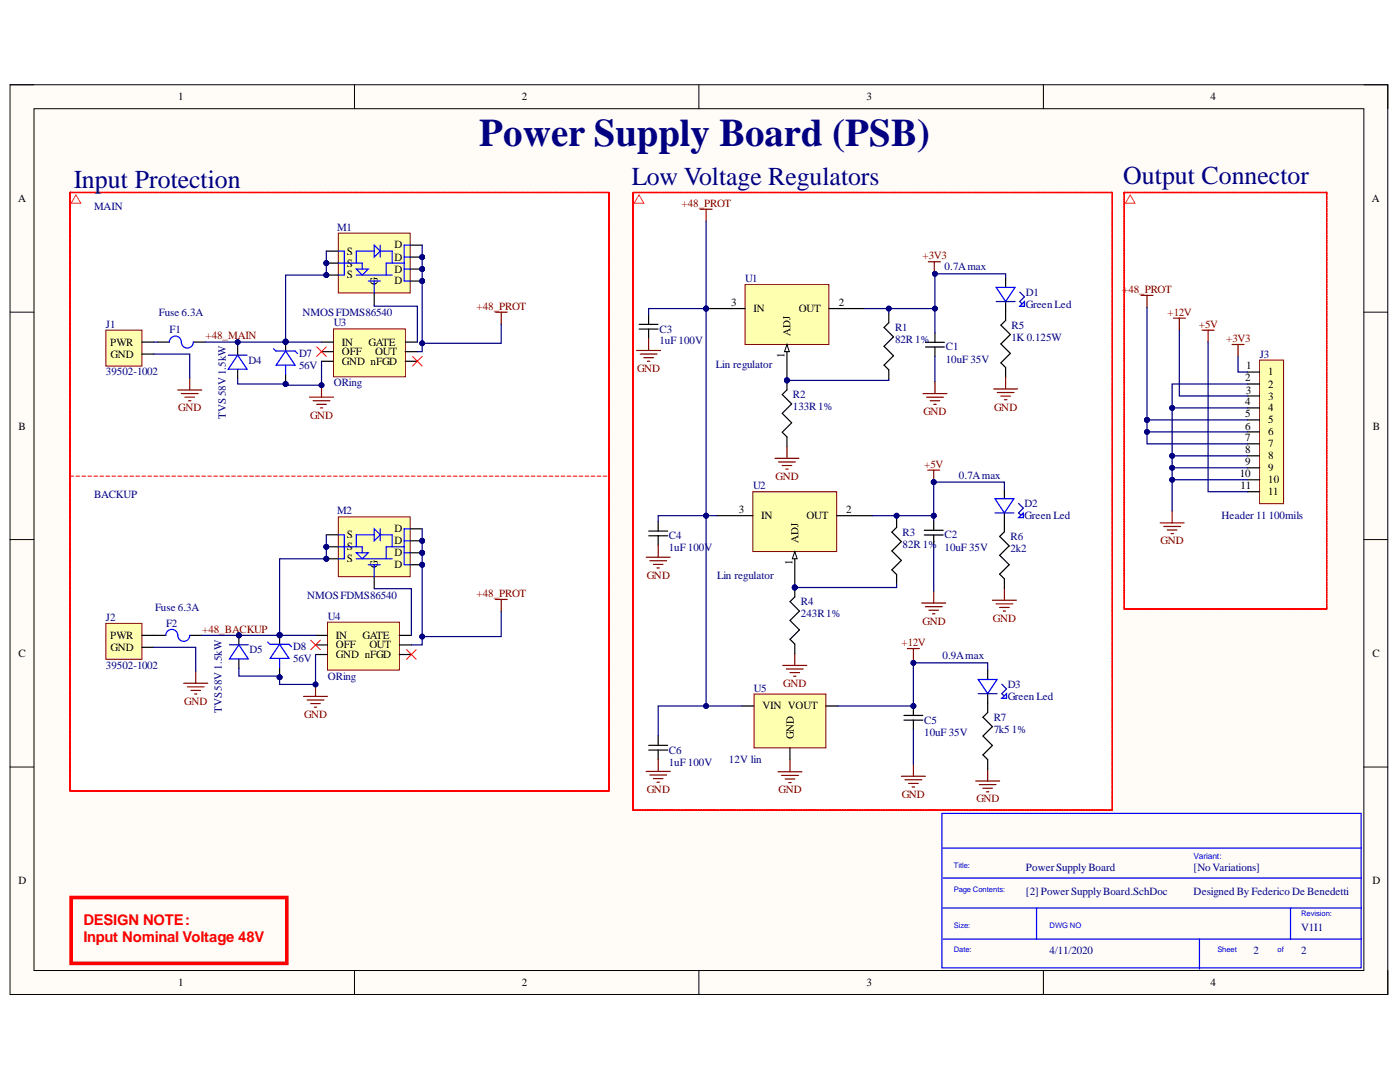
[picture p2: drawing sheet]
<svg xmlns="http://www.w3.org/2000/svg" width="279mm" height="216mm" viewBox="0 0 279 216" stroke-linecap="round" stroke-linejoin="round" font-family="sans-serif">
<defs><g id="words">
<text font-size="7.8" fill="#000080" x="95.6" y="29">Power Supply Board (PSB)</text>
<g font-size="5.2" fill="#000080">
<text x="14.7" y="37.5">Input Protection</text>
<text x="126.1" y="37">Low Voltage Regulators</text>
<text x="224.2" y="36.7">Output Connector</text>
</g>
<g font-size="3" fill="#f00">
<text x="16.7" y="184.6">DESIGN NOTE:</text>
<text x="16.7" y="188">Input Nominal Voltage 48V</text>
</g>
<g font-size="2.2">
<text x="35.6" y="20">1</text>
<text x="104.1" y="20">2</text>
<text x="173" y="20">3</text>
<text x="241.6" y="20">4</text>
<text x="3.6" y="40.3">A</text>
<text x="273.8" y="40.3">A</text>
<text x="69.2" y="53.2">S</text>
<text x="69.2" y="50.8">S</text>
<text x="78.7" y="49.6">D</text>
<text x="78.7" y="52">D</text>
<text x="69.2" y="55.6">S</text>
<text x="75.4" y="56.8" transform="rotate(-90 75.4 56.8)">G</text>
<text x="78.7" y="54.4">D</text>
<text x="78.7" y="56.7">D</text>
<text x="145.9" y="61.1">3</text>
<text x="150.4" y="62.2">IN</text>
<text x="159.4" y="62.2">OUT</text>
<text x="167.4" y="61.1">2</text>
<text x="22" y="69">PWR</text>
<text x="22.1" y="71.4">GND</text>
<text x="68.2" y="70.9">OFF</text>
<text x="68.2" y="69">IN</text>
<text x="73.5" y="69">GATE</text>
<text x="74.9" y="70.9">OUT</text>
<text x="156.6" y="71.4" transform="rotate(-90 156.6 71.4)">1</text>
<text x="157.7" y="67.1" transform="rotate(-90 157.7 67.1)">ADJ</text>
<text x="68.2" y="72.8">GND nFGD</text>
<text x="248.5" y="76.1">2</text>
<text x="248.7" y="73.7">1</text>
<text x="253.1" y="74.9">1</text>
<text x="253.1" y="77.4">2</text>
<text x="248.5" y="80.9">4</text>
<text x="248.5" y="83.3">5</text>
<text x="248.6" y="78.5">3</text>
<text x="253.1" y="79.7">3</text>
<text x="253.1" y="82.1">4</text>
<text x="3.7" y="85.7">B</text>
<text x="248.5" y="85.7">6</text>
<text x="248.5" y="88.1">7</text>
<text x="253.1" y="84.4">5</text>
<text x="253.1" y="86.9">6</text>
<text x="253.1" y="89.3">7</text>
<text x="274" y="85.7">B</text>
<text x="247.4" y="95.3">10</text>
<text x="248.5" y="90.4">8</text>
<text x="248.5" y="92.8">9</text>
<text x="253.1" y="91.6">8</text>
<text x="253.1" y="94.1">9</text>
<text x="247.6" y="97.6">11</text>
<text x="253.1" y="96.4">10</text>
<text x="253.1" y="98.8">11</text>
<text x="69.2" y="107.4">S</text>
<text x="78.7" y="106.2">D</text>
<text x="147.4" y="102.4">3</text>
<text x="151.9" y="103.6">IN</text>
<text x="161" y="103.6">OUT</text>
<text x="168.9" y="102.4">2</text>
<text x="69.2" y="112.1">S</text>
<text x="69.2" y="109.8">S</text>
<text x="75.4" y="113.4" transform="rotate(-90 75.4 113.4)">G</text>
<text x="78.7" y="108.6">D</text>
<text x="78.7" y="111">D</text>
<text x="78.7" y="113.4">D</text>
<text x="158.2" y="112.8" transform="rotate(-90 158.2 112.8)">1</text>
<text x="159.3" y="108.3" transform="rotate(-90 159.3 108.3)">ADJ</text>
<text x="3.7" y="131.1">C</text>
<text x="22" y="127.5">PWR</text>
<text x="22.1" y="129.9">GND</text>
<text x="67" y="131.3">GND nFGD</text>
<text x="67" y="129.4">OFF</text>
<text x="67" y="127.5">IN</text>
<text x="72.4" y="127.5">GATE</text>
<text x="73.7" y="129.4">OUT</text>
<text x="273.9" y="131.1">C</text>
<text x="152.2" y="141.5">VIN VOUT</text>
<text x="158.4" y="147.5" transform="rotate(-90 158.4 147.5)">GND</text>
<text x="3.7" y="176.4">D</text>
<text x="273.9" y="176.4">D</text>
<text x="35.6" y="196.8">1</text>
<text x="104.1" y="196.8">2</text>
<text x="173" y="196.8">3</text>
<text x="241.6" y="196.8">4</text>
</g>
<g font-size="2.2" fill="#000080">
<text x="18.8" y="42">MAIN</text>
<text x="67.3" y="46">M1</text>
<text x="188.5" y="53.9">0.7Amax</text>
<text x="148.7" y="56.3">U1</text>
<text x="204.7" y="59">D1</text>
<text x="21.1" y="65.4">J1</text>
<text x="31.7" y="63">Fuse 6.3A</text>
<text x="60.4" y="63">NMOSFDMS86540</text>
<text x="66.6" y="65.1">U3</text>
<text x="201.9" y="65.6">R5</text>
<text x="204.7" y="61.4">Green Led</text>
<text x="33.8" y="66.5">F1</text>
<text x="59.7" y="71.3">D7</text>
<text x="131.6" y="66.4">C3</text>
<text x="131.6" y="68.7">1uF 100V</text>
<text x="178.6" y="66">R1</text>
<text x="178.6" y="68.4">82R 1%</text>
<text x="188.8" y="69.9">C1</text>
<text x="201.9" y="68">1K 0.125W</text>
<text x="251.4" y="71.4">J3</text>
<text x="21.1" y="74.9">39502-1002</text>
<text x="49.6" y="72.5">D4</text>
<text x="59.7" y="73.6">56V</text>
<text x="66.6" y="77.1">ORing</text>
<text x="142.9" y="73.5">Lin regulator</text>
<text x="188.8" y="72.4">10uF 35V</text>
<text x="45.1" y="83.5" transform="rotate(-90 45.1 83.5)">TVS58V1.5kW</text>
<text x="158.2" y="79.5">R2</text>
<text x="158.2" y="81.8">133R1%</text>
<text x="191.4" y="95.5">0.7Amax</text>
<text x="18.8" y="99.3">BACKUP</text>
<text x="150.3" y="97.6">U2</text>
<text x="204.5" y="101.2">D2</text>
<text x="67.3" y="102.6">M2</text>
<text x="133.5" y="107.6">C4</text>
<text x="180.1" y="106.9">R3</text>
<text x="188.5" y="107.4">C2</text>
<text x="201.7" y="107.8">R6</text>
<text x="204.5" y="103.5">Green Led</text>
<text x="243.8" y="103.6">Header 11 100mils</text>
<text x="133.5" y="110">1uF 100V</text>
<text x="180.1" y="109.3">82R 1%</text>
<text x="188.5" y="109.9">10uF 35V</text>
<text x="201.7" y="110.1">2k2</text>
<text x="61.3" y="119.6">NMOSFDMS86540</text>
<text x="143.1" y="115.5">Lin regulator</text>
<text x="21.1" y="123.9">J2</text>
<text x="30.9" y="121.9">Fuse 6.3A</text>
<text x="33.1" y="125.1">F2</text>
<text x="65.4" y="123.6">U4</text>
<text x="159.9" y="120.8">R4</text>
<text x="159.9" y="123.1">243R1%</text>
<text x="49.8" y="130.3">D5</text>
<text x="58.5" y="129.8">D8</text>
<text x="188.1" y="131.6">0.9Amax</text>
<text x="21.1" y="133.4">39502-1002</text>
<text x="58.5" y="132.2">56V</text>
<text x="65.4" y="135.6">ORing</text>
<text x="150.5" y="138">U5</text>
<text x="201.1" y="137.2">D3</text>
<text x="44.3" y="142.3" transform="rotate(-90 44.3 142.3)">TVS58V1.5kW</text>
<text x="198.3" y="143.8">R7</text>
<text x="201.1" y="139.6">Green Led</text>
<text x="184.5" y="144.4">C5</text>
<text x="184.5" y="146.8">10uF 35V</text>
<text x="198.3" y="146.2">7k5 1%</text>
<text x="133.5" y="150.4">C6</text>
<text x="133.5" y="152.8">1uF 100V</text>
<text x="145.5" y="152.3">12V lin</text>
<text x="204.7" y="173.7">PowerSupplyBoard</text>
<text x="238.2" y="173.7">[No Variations]</text>
<text x="204.7" y="178.5">[2]PowerSupplyBoard.SchDoc</text>
<text x="238.2" y="178.5">Designed By Federico De Benedetti</text>
<text x="259.7" y="185.7">V1I1</text>
<text x="209.5" y="190.4">4/11/2020</text>
<text x="250.1" y="190.4">2</text>
<text x="259.7" y="190.4">2</text>
</g>
<g font-size="2.2" fill="#800000">
<text x="136" y="41.2">+48_PROT</text>
<text x="184.1" y="51.8">+3V3</text>
<text x="223.9" y="58.4">+48_PROT</text>
<text x="95.1" y="61.8">+48_PROT</text>
<text x="233" y="63">+12V</text>
<text x="239.2" y="65.4">+5V</text>
<text x="41" y="67.7">+48_MAIN</text>
<text x="244.7" y="68.2">+3V3</text>
<text x="127.1" y="74.2">GND</text>
<text x="35.6" y="82.1">GND</text>
<text x="61.9" y="83.5">GND</text>
<text x="184.3" y="82.8">GND</text>
<text x="198.4" y="81.9">GND</text>
<text x="154.8" y="95.8">GND</text>
<text x="184.5" y="93.3">+5V</text>
<text x="231.6" y="108.6">GND</text>
<text x="95.1" y="119.2">+48_PROT</text>
<text x="129.1" y="115.4">GND</text>
<text x="184.1" y="124.6">GND</text>
<text x="198.1" y="124.1">GND</text>
<text x="40.3" y="126.2">+48_BACKUP</text>
<text x="179.9" y="128.9">+12V</text>
<text x="156.3" y="137.1">GND</text>
<text x="36.8" y="140.6">GND</text>
<text x="60.7" y="143.2">GND</text>
<text x="129.1" y="158.2">GND</text>
<text x="155.4" y="158.3">GND</text>
<text x="180" y="159.2">GND</text>
<text x="194.8" y="160.1">GND</text>
</g>
<text font-size="1.7" fill="#00f" x="238.2" y="171.4">Variant:</text>
<g font-size="1.5" fill="#00f">
<text x="190.4" y="173.2">Title:</text>
<text x="190.4" y="177.9">Page Contents:</text>
<text x="190.4" y="185.1">Size:</text>
<text x="209.5" y="185.1">DWG NO</text>
<text x="259.7" y="182.7">Revision:</text>
<text x="190.4" y="189.9">Date:</text>
<text x="242.9" y="189.9">Sheet</text>
<text x="255" y="189.9">of</text>
</g>
</g></defs>
<path d="M2 16.9h275v181.5h-275z" fill-rule="evenodd" fill="#fffcf8"/>
<path d="M2 16.9h275v181.5h-275z" fill="none" stroke="#000" stroke-width=".2"/>
<path d="M6.8 21.7h265.4v172h-265.4z" fill-rule="evenodd" fill="#fffcf8"/>
<g fill="none" stroke="#000" stroke-width=".2">
<path d="M2 16.9h4.8M70.7 16.9v4.8M139.5 16.9v4.8M208.2 16.9v4.8M272.2 16.9h4.8v4.8M6.8 21.7h265.4v172h-265.4zM2 62.3h4.8M272.2 62.3h4.8M2 107.7h4.8M272.2 107.7h4.8M2 153.1h4.8M272.2 153.1h4.8"/>
<path d="M70.7 193.7v4.7M139.5 193.7v4.7M208.2 193.7v4.7M277 193.7v4.7"/>
</g>
<g fill="#fff">
<path d="M126.3 38.4h95.7v123.3h-95.7z" fill-rule="evenodd"/>
<path d="M14 38.4h107.5v119.4h-107.5z" fill-rule="evenodd"/>
<path d="M224.4 38.4h40.4v83.1h-40.4z" fill-rule="evenodd"/>
</g>
<path d="M139.7 41.7h2.4M140.9 41.7v2.4M185.3 52.2h2.4M186.5 52.2v2.4M185.1 93.8h2.4M186.3 93.8v2.4" fill="none" stroke="#800000" stroke-width=".24"/>
<circle cx="186.3" cy="96.2" r=".48" fill="#000080"/>
<circle cx="186.3" cy="96.2" r=".48" fill="none" stroke="#000080" stroke-width=".2"/>
<path d="M126.3 161.4l.1 .3zM126.3 161.1l.1 .2zM126.3 160.7l.1 .3zM126.3 160.4l.1 .2zM126.3 160l.1 .3zM126.3 159.7l.1 .3zM126.3 159.4l.1 .2zM126.3 159l.1 .3zM126.3 158.7l.1 .2zM126.3 158.4l.1 .2zM126.3 158l.1 .3zM126.3 157.7l.1 .2zM126.3 157.3l.1 .3zM126.3 157l.1 .3zM126.3 156.7l.1 .2zM126.3 156.3l.1 .3zM126.3 156l.1 .2zM126.3 155.7l.1 .2zM126.3 155.3l.1 .3zM126.3 155l.1 .2zM126.3 154.6l.1 .3zM126.3 154.3l.1 .3zM126.3 154l.1 .2zM126.3 153.6l.1 .3zM126.3 153.3l.1 .2zM126.3 153l.1 .2zM126.3 152.6l.1 .3zM126.3 152.3l.1 .2zM126.3 151.9l.1 .3zM126.3 151.6l.1 .3zM126.3 151.3l.1 .2zM126.3 150.9l.1 .3zM126.3 150.6l.1 .2zM126.3 150.3l.1 .2zM126.3 149.9l.1 .3zM126.3 149.6l.1 .2zM126.3 149.2l.1 .3zM126.3 148.9l.1 .3zM126.3 148.6l.1 .2zM126.3 148.2l.1 .3zM126.3 147.9l.1 .2zM126.3 147.5l.1 .3zM126.3 147.2l.1 .3zM126.3 146.9l.1 .2zM126.3 146.5l.1 .3zM126.3 146.2l.1 .3zM126.3 145.9l.1 .2zM126.3 145.5l.1 .3zM126.3 145.2l.1 .2zM126.3 144.8l.1 .3zM126.3 144.5l.1 .3zM126.3 144.2l.1 .2zM126.3 143.8l.1 .3zM126.3 143.5l.1 .2zM126.3 143.2l.1 .2zM126.3 142.8l.1 .3zM126.3 142.5l.1 .2zM126.3 142.1l.1 .3zM126.3 141.8l.1 .3zM126.3 141.5l.1 .2zM126.3 141.1l.1 .3zM126.3 140.8l.1 .2zM126.3 140.5l.1 .2zM126.3 140.1l.1 .3zM126.3 139.8l.1 .2zM126.3 139.4l.1 .3zM126.3 139.1l.1 .3zM126.3 138.8l.1 .2zM126.3 138.4l.1 .3zM126.3 138.1l.1 .2zM126.3 137.8l.1 .2zM126.3 137.4l.1 .3zM126.3 137.1l.1 .2zM126.3 136.7l.1 .3zM126.3 136.4l.1 .3zM126.3 136.1l.1 .2zM126.3 135.7l.1 .3zM126.3 135.4l.1 .2zM126.3 135.1l.1 .2zM126.3 134.7l.1 .3zM126.3 134.4l.1 .2zM126.3 134l.1 .3zM126.3 133.7l.1 .3zM126.3 133.4l.1 .2zM126.3 133l.1 .3zM126.3 132.7l.1 .2zM126.3 132.3l.1 .3zM126.3 132l.1 .3zM126.3 131.7l.1 .2zM126.3 131.3l.1 .3zM126.3 131l.1 .3zM126.3 130.7l.1 .2zM126.3 130.3l.1 .3zM126.3 130l.1 .2zM126.3 129.6l.1 .3zM126.3 129.3l.1 .3zM126.3 129l.1 .2zM126.3 128.6l.1 .3zM126.3 128.3l.1 .2zM126.3 128l.1 .2zM126.3 127.6l.1 .3zM126.3 127.3l.1 .2zM126.3 126.9l.1 .3zM126.3 126.6l.1 .3zM126.3 126.3l.1 .2zM126.3 125.9l.1 .3zM126.3 125.6l.1 .2zM126.3 125.3l.1 .2zM126.3 124.9l.1 .3zM126.3 124.6l.1 .2zM126.3 124.2l.1 .3zM126.3 123.9l.1 .3zM126.3 123.6l.1 .2zM126.3 123.2l.1 .3zM126.3 122.9l.1 .2zM126.3 122.6l.1 .2zM126.3 122.2l.1 .3zM126.3 121.9l.1 .2zM126.3 121.5l.1 .3zM126.3 121.2l.1 .3zM126.3 120.9l.1 .2zM126.3 120.5l.1 .3zM126.3 120.2l.1 .2zM126.3 119.8l.1 .3zM126.3 119.5l.1 .3zM126.3 119.2l.1 .2zM126.3 118.8l.1 .3zM126.3 118.5l.1 .3zM126.3 118.2l.1 .2zM126.3 117.8l.1 .3zM126.3 117.5l.1 .2zM126.3 117.1l.1 .3zM126.3 116.8l.1 .3zM126.3 116.5l.1 .2zM126.3 116.1l.1 .3zM126.3 115.8l.1 .2zM126.3 115.5l.1 .2zM126.3 115.1l.1 .3zM126.3 114.8l.1 .2zM126.3 114.4l.1 .3zM126.3 114.1l.1 .3zM126.3 113.8l.1 .2zM126.3 113.4l.1 .3zM126.3 113.1l.1 .2zM126.3 112.8l.1 .2zM126.3 112.4l.1 .3zM126.3 112.1l.1 .2zM126.3 111.7l.1 .3zM126.3 111.4l.1 .3zM126.3 111.1l.1 .2zM126.3 110.7l.1 .3zM126.3 110.4l.1 .2zM126.3 110.1l.1 .2zM126.3 109.7l.1 .3zM126.3 109.4l.1 .2zM126.3 109l.1 .3zM126.3 108.7l.1 .3zM126.3 108.4l.1 .2zM126.3 108l.1 .3zM126.3 107.7l.1 .2zM126.3 107.4l.1 .2zM126.3 107l.1 .3zM126.3 106.7l.1 .2zM126.3 106.3l.1 .3zM126.3 106l.1 .3zM126.3 105.7l.1 .2zM126.3 105.3l.1 .3zM126.3 105l.1 .2zM126.3 104.6l.1 .3zM126.3 104.3l.1 .3zM126.3 104l.1 .2zM126.3 103.6l.1 .3zM126.3 103.3l.1 .3zM126.3 103l.1 .2zM126.3 102.6l.1 .3zM126.3 102.3l.1 .2zM126.3 101.9l.1 .3zM126.3 101.6l.1 .3zM126.3 101.3l.1 .2zM126.3 100.9l.1 .3zM126.3 100.6l.1 .2zM126.3 100.3l.1 .2zM126.3 99.9l.1 .3zM126.3 99.6l.1 .2zM126.3 99.2l.1 .3zM126.3 98.9l.1 .3zM126.3 98.6l.1 .2zM126.3 98.2l.1 .3zM126.3 97.9l.1 .2zM126.3 97.6l.1 .2zM126.3 97.2l.1 .3zM126.3 96.9l.1 .2zM126.3 96.5l.1 .3zM126.3 96.2l.1 .3zM126.3 95.9l.1 .2zM126.3 95.5l.1 .3zM126.3 95.2l.1 .2zM126.3 94.9l.1 .2zM126.3 94.5l.1 .3zM126.3 94.2l.1 .2zM126.3 93.8l.1 .3zM126.3 93.5l.1 .3zM126.3 93.2l.1 .2zM126.3 92.8l.1 .3zM126.3 92.5l.1 .2zM126.3 92.2l.1 .2zM126.3 91.8l.1 .3zM126.3 91.5l.1 .2zM126.3 91.1l.1 .3zM126.3 90.8l.1 .3zM126.3 90.5l.1 .2zM126.3 90.1l.1 .3zM126.3 89.8l.1 .2zM126.3 89.4l.1 .3zM126.3 89.1l.1 .3zM126.3 88.8l.1 .2zM126.3 88.4l.1 .3zM126.3 88.1l.1 .3zM126.3 87.8l.1 .2zM126.3 87.4l.1 .3zM126.3 87.1l.1 .2zM126.3 86.7l.1 .3zM126.3 86.4l.1 .3zM126.3 86.1l.1 .2zM126.3 85.7l.1 .3zM126.3 85.4l.1 .2zM126.3 85.1l.1 .2zM126.3 84.7l.1 .3zM126.3 84.4l.1 .2zM126.3 84l.1 .3zM126.3 83.7l.1 .3zM126.3 83.4l.1 .2zM126.3 83l.1 .3zM126.3 82.7l.1 .2zM126.3 82.4l.1 .2zM126.3 82l.1 .3zM126.3 81.7l.1 .2zM126.3 81.3l.1 .3zM126.3 81l.1 .3zM126.3 80.7l.1 .2zM126.3 80.3l.1 .3zM126.3 80l.1 .2zM126.3 79.7l.1 .2zM126.3 79.3l.1 .3zM126.3 79l.1 .2zM126.3 78.6l.1 .3zM126.3 78.3l.1 .3zM126.3 78l.1 .2zM126.3 77.6l.1 .3zM126.3 77.3l.1 .2zM126.3 77l.1 .2zM126.3 76.6l.1 .3zM126.3 76.3l.1 .2zM126.3 75.9l.1 .3zM126.3 75.6l.1 .3zM126.3 75.3l.1 .2zM126.3 74.9l.1 .3zM126.3 74.6l.1 .2zM126.3 74.2l.1 .3zM126.3 73.9l.1 .3zM126.3 73.6l.1 .2zM126.3 73.2l.1 .3zM126.3 72.9l.1 .3zM126.3 72.6l.1 .2zM126.3 72.2l.1 .3zM126.3 71.9l.1 .2zM126.3 71.5l.1 .3zM126.3 71.2l.1 .3zM126.3 70.9l.1 .2zM126.3 70.5l.1 .3zM126.3 70.2l.1 .2zM126.3 69.9l.1 .2zM126.3 69.5l.1 .3zM126.3 69.2l.1 .2zM126.3 68.8l.1 .3zM126.3 68.5l.1 .3zM126.3 68.2l.1 .2zM126.3 67.8l.1 .3zM126.3 67.5l.1 .2zM126.3 67.2l.1 .2zM126.3 66.8l.1 .3zM126.3 66.5l.1 .2zM126.3 66.1l.1 .3zM126.3 65.8l.1 .3zM126.3 65.5l.1 .2zM126.3 65.1l.1 .3zM126.3 64.8l.1 .2zM126.3 64.5l.1 .2zM126.3 64.1l.1 .3zM126.3 63.8l.1 .2zM126.3 63.4l.1 .3zM126.3 63.1l.1 .3zM126.3 62.8l.1 .2zM126.3 62.4l.1 .3zM126.3 62.1l.1 .2zM126.3 61.8l.1 .2zM126.3 61.4l.1 .3zM126.3 61.1l.1 .2zM126.3 60.7l.1 .3zM126.3 60.4l.1 .3zM126.3 60.1l.1 .2zM126.3 59.7l.1 .3zM126.3 59.4l.1 .2zM126.3 59l.1 .3zM126.3 58.7l.1 .3zM126.3 58.4l.1 .2zM126.3 58l.1 .3zM126.3 57.7l.1 .3zM126.3 57.4l.1 .2zM126.3 57l.1 .3zM126.3 56.7l.1 .2zM126.3 56.3l.1 .3zM126.3 56l.1 .3zM126.3 55.7l.1 .2zM126.3 55.3l.1 .3zM126.3 55l.1 .2zM126.3 54.7l.1 .2zM126.3 54.3l.1 .3zM126.3 54l.1 .2zM126.3 53.6l.1 .3zM126.3 53.3l.1 .3zM126.3 53l.1 .2zM126.3 52.6l.1 .3zM126.3 52.3l.1 .2zM126.3 52l.1 .2zM126.3 51.6l.1 .3zM126.3 51.3l.1 .2zM126.3 50.9l.1 .3zM126.3 50.6l.1 .3zM126.3 50.3l.1 .2zM126.3 49.9l.1 .3zM126.3 49.6l.1 .2zM126.3 49.3l.1 .2zM126.3 48.9l.1 .3zM126.3 48.6l.1 .2zM126.3 48.2l.1 .3zM126.3 47.9l.1 .3zM126.3 47.6l.1 .2zM126.3 47.2l.1 .3zM126.3 46.9l.1 .2zM126.3 46.6l.1 .2zM126.3 46.2l.1 .3zM126.3 45.9l.1 .2zM126.3 45.5l.1 .3zM126.3 45.2l.1 .3zM126.3 44.9l.1 .2zM126.3 44.5l.1 .3zM126.3 44.2l.1 .2zM126.3 43.8l.1 .3zM126.3 43.5l.1 .3zM126.3 43.2l.1 .2zM126.3 42.8l.1 .3zM126.3 42.5l.1 .3zM126.3 42.2l.1 .2zM126.3 41.8l.1 .3zM126.3 41.5l.1 .2zM126.3 41.1l.1 .3zM126.3 40.8l.1 .3zM126.3 40.5l.1 .2zM126.3 40.1l.1 .3zM126.3 39.8l.1 .2zM126.3 39.5l.1 .2zM126.3 39.1l.1 .3zM126.3 38.8l.1 .2zM126.3 38.4l.1 .3zM126.4 38.4l.2 .1zM126.7 38.4l.3 .1zM127.1 38.4l.2 .1zM127.4 38.4l.2 .1zM127.7 38.4l.3 .1zM128.1 38.4l.2 .1zM128.4 38.4l.3 .1zM128.7 38.4l.3 .1zM129.1 38.4l.2 .1zM129.4 38.4l.3 .1zM129.8 38.4l.2 .1zM130.1 38.4l.3 .1zM130.4 38.4l.3 .1zM130.8 38.4l.2 .1zM131.1 38.4l.3 .1zM131.4 38.4l.3 .1zM131.8 38.4l.2 .1zM132.1 38.4l.3 .1zM132.5 38.4l.2 .1zM132.8 38.4l.3 .1zM133.1 38.4l.3 .1zM133.5 38.4l.2 .1zM133.8 38.4l.3 .1zM134.2 38.4l.2 .1zM134.5 38.4l.2 .1zM134.8 38.4l.3 .1zM135.2 38.4l.2 .1zM135.5 38.4l.3 .1zM135.8 38.4l.3 .1zM136.2 38.4l.2 .1zM136.5 38.4l.3 .1zM136.9 38.4l.2 .1zM137.2 38.4l.3 .1zM137.5 38.4l.3 .1zM137.9 38.4l.2 .1zM138.2 38.4l.3 .1zM138.5 38.4l.3 .1zM138.9 38.4l.2 .1zM139.2 38.4l.3 .1zM139.6 38.4l.2 .1zM139.9 38.4l.3 .1zM140.2 38.4l.3 .1zM140.6 38.4l.2 .1zM140.9 38.4l.3 .1zM141.3 38.4l.2 .1zM141.6 38.4l.2 .1zM141.9 38.4l.3 .1zM142.3 38.4l.2 .1zM142.6 38.4l.3 .1zM142.9 38.4l.3 .1zM143.3 38.4l.2 .1zM143.6 38.4l.3 .1zM144 38.4l.2 .1zM144.3 38.4l.3 .1zM144.6 38.4l.3 .1zM145 38.4l.2 .1zM145.3 38.4l.3 .1zM145.7 38.4l.2 .1zM146 38.4l.2 .1zM146.3 38.4l.3 .1zM146.7 38.4l.2 .1zM147 38.4l.3 .1zM147.3 38.4l.3 .1zM147.7 38.4l.2 .1zM148 38.4l.3 .1zM148.4 38.4l.2 .1zM148.7 38.4l.2 .1zM149 38.4l.3 .1zM149.4 38.4l.2 .1zM149.7 38.4l.3 .1zM150 38.4l.3 .1zM150.4 38.4l.2 .1zM150.7 38.4l.3 .1zM151.1 38.4l.2 .1zM151.4 38.4l.3 .1zM151.7 38.4l.3 .1zM152.1 38.4l.2 .1zM152.4 38.4l.3 .1zM152.8 38.4l.2 .1zM153.1 38.4l.2 .1zM153.4 38.4l.3 .1zM153.8 38.4l.2 .1zM154.1 38.4l.3 .1zM154.4 38.4l.3 .1zM154.8 38.4l.2 .1zM155.1 38.4l.3 .1zM155.5 38.4l.2 .1zM155.8 38.4l.2 .1zM156.1 38.4l.3 .1zM156.5 38.4l.2 .1zM156.8 38.4l.3 .1zM157.1 38.4l.3 .1zM157.5 38.4l.2 .1zM157.8 38.4l.3 .1zM158.2 38.4l.2 .1zM158.5 38.4l.3 .1zM158.8 38.4l.3 .1zM159.2 38.4l.2 .1zM159.5 38.4l.3 .1zM159.9 38.4l.2 .1zM160.2 38.4l.2 .1zM160.5 38.4l.3 .1zM160.9 38.4l.2 .1zM161.2 38.4l.3 .1zM161.5 38.4l.3 .1zM161.9 38.4l.2 .1zM162.2 38.4l.3 .1zM162.6 38.4l.2 .1zM162.9 38.4l.2 .1zM163.2 38.4l.3 .1zM163.6 38.4l.2 .1zM163.9 38.4l.3 .1zM164.2 38.4l.3 .1zM164.6 38.4l.2 .1zM164.9 38.4l.3 .1zM165.3 38.4l.2 .1zM165.6 38.4l.3 .1zM165.9 38.4l.3 .1zM166.3 38.4l.2 .1zM166.6 38.4l.3 .1zM167 38.4l.2 .1zM167.3 38.4l.2 .1zM167.6 38.4l.3 .1zM168 38.4l.2 .1zM168.3 38.4l.3 .1zM168.6 38.4l.3 .1zM169 38.4l.2 .1zM169.3 38.4l.3 .1zM169.7 38.4l.2 .1zM170 38.4l.2 .1zM170.3 38.4l.3 .1zM170.7 38.4l.2 .1zM171 38.4l.3 .1zM171.3 38.4l.3 .1zM171.7 38.4l.2 .1zM172 38.4l.3 .1zM172.4 38.4l.2 .1zM172.7 38.4l.3 .1zM173 38.4l.3 .1zM173.4 38.4l.2 .1zM173.7 38.4l.3 .1zM174.1 38.4l.2 .1zM174.4 38.4l.2 .1zM174.7 38.4l.3 .1zM175.1 38.4l.2 .1zM175.4 38.4l.3 .1zM175.7 38.4l.3 .1zM176.1 38.4l.2 .1zM176.4 38.4l.3 .1zM176.8 38.4l.2 .1zM177.1 38.4l.3 .1zM177.4 38.4l.3 .1zM177.8 38.4l.2 .1zM178.1 38.4l.3 .1zM178.4 38.4l.3 .1zM178.8 38.4l.2 .1zM179.1 38.4l.3 .1zM179.5 38.4l.2 .1zM179.8 38.4l.3 .1zM180.1 38.4l.3 .1zM180.5 38.4l.2 .1zM180.8 38.4l.3 .1zM181.2 38.4l.2 .1zM181.5 38.4l.2 .1zM181.8 38.4l.3 .1zM182.2 38.4l.2 .1zM182.5 38.4l.3 .1zM182.8 38.4l.3 .1zM183.2 38.4l.2 .1zM183.5 38.4l.3 .1zM183.9 38.4l.2 .1zM184.2 38.4l.3 .1zM184.5 38.4l.3 .1zM184.9 38.4l.2 .1zM185.2 38.4l.3 .1zM185.6 38.4l.2 .1zM185.9 38.4l.2 .1zM186.2 38.4l.3 .1zM186.6 38.4l.2 .1zM186.9 38.4l.3 .1zM187.2 38.4l.3 .1zM187.6 38.4l.2 .1zM187.9 38.4l.3 .1zM188.3 38.4l.2 .1zM188.6 38.4l.2 .1zM188.9 38.4l.3 .1zM189.3 38.4l.2 .1zM189.6 38.4l.3 .1zM189.9 38.4l.3 .1zM190.3 38.4l.2 .1zM190.6 38.4l.3 .1zM191 38.4l.2 .1zM191.3 38.4l.3 .1zM191.6 38.4l.3 .1zM192 38.4l.2 .1zM192.3 38.4l.3 .1zM192.7 38.4l.2 .1zM193 38.4l.2 .1zM193.3 38.4l.3 .1zM193.7 38.4l.2 .1zM194 38.4l.3 .1zM194.3 38.4l.3 .1zM194.7 38.4l.2 .1zM195 38.4l.3 .1zM195.4 38.4l.2 .1zM195.7 38.4l.2 .1zM196 38.4l.3 .1zM196.4 38.4l.2 .1zM196.7 38.4l.3 .1zM197 38.4l.3 .1zM197.4 38.4l.2 .1zM197.7 38.4l.3 .1zM198.1 38.4l.2 .1zM198.4 38.4l.3 .1zM198.7 38.4l.3 .1zM199.1 38.4l.2 .1zM199.4 38.4l.3 .1zM199.8 38.4l.2 .1zM200.1 38.4l.2 .1zM200.4 38.4l.3 .1zM200.8 38.4l.2 .1zM201.1 38.4l.3 .1zM201.4 38.4l.3 .1zM201.8 38.4l.2 .1zM202.1 38.4l.3 .1zM202.5 38.4l.2 .1zM202.8 38.4l.2 .1zM203.1 38.4l.3 .1zM203.5 38.4l.2 .1zM203.8 38.4l.3 .1zM204.1 38.4l.3 .1zM204.5 38.4l.2 .1zM204.8 38.4l.3 .1zM205.2 38.4l.2 .1zM205.5 38.4l.3 .1zM205.8 38.4l.3 .1zM206.2 38.4l.2 .1zM206.5 38.4l.3 .1zM206.9 38.4l.2 .1zM207.2 38.4l.2 .1zM207.5 38.4l.3 .1zM207.9 38.4l.2 .1zM208.2 38.4l.3 .1zM208.5 38.4l.3 .1zM208.9 38.4l.2 .1zM209.2 38.4l.3 .1zM209.6 38.4l.2 .1zM209.9 38.4l.2 .1zM210.2 38.4l.3 .1zM210.6 38.4l.2 .1zM210.9 38.4l.3 .1zM211.2 38.4l.3 .1zM211.6 38.4l.2 .1zM211.9 38.4l.3 .1zM212.3 38.4l.2 .1zM212.6 38.4l.3 .1zM212.9 38.4l.3 .1zM213.3 38.4l.2 .1zM213.6 38.4l.3 .1zM214 38.4l.2 .1zM214.3 38.4l.2 .1zM214.6 38.4l.3 .1zM215 38.4l.2 .1zM215.3 38.4l.3 .1zM215.6 38.4l.3 .1zM216 38.4l.2 .1zM216.3 38.4l.3 .1zM216.7 38.4l.2 .1zM217 38.4l.3 .1zM217.3 38.4l.3 .1zM217.7 38.4l.2 .1zM218 38.4l.3 .1zM218.3 38.4l.3 .1zM218.7 38.4l.2 .1zM219 38.4l.3 .1zM219.4 38.4l.2 .1zM219.7 38.4l.3 .1zM220 38.4l.3 .1zM220.4 38.4l.2 .1zM220.7 38.4l.3 .1zM221.1 38.4l.2 .1zM221.4 38.4l.2 .1zM221.7 38.4h.3zM221.9 38.5l.1 .3zM221.9 38.8l.1 .3zM221.9 39.2l.1 .2zM221.9 39.5l.1 .3zM221.9 39.9l.1 .2zM221.9 40.2l.1 .2zM221.9 40.5l.1 .3zM221.9 40.9l.1 .2zM221.9 41.2l.1 .3zM221.9 41.5l.1 .3zM221.9 41.9l.1 .2zM221.9 42.2l.1 .3zM221.9 42.6l.1 .2zM221.9 42.9l.1 .3zM221.9 43.2l.1 .3zM221.9 43.6l.1 .2zM221.9 43.9l.1 .3zM221.9 44.2l.1 .3zM221.9 44.6l.1 .2zM221.9 44.9l.1 .3zM221.9 45.3l.1 .2zM221.9 45.6l.1 .3zM221.9 45.9l.1 .3zM221.9 46.3l.1 .2zM221.9 46.6l.1 .3zM221.9 47l.1 .2zM221.9 47.3l.1 .2zM221.9 47.6l.1 .3zM221.9 48l.1 .2zM221.9 48.3l.1 .3zM221.9 48.6l.1 .3zM221.9 49l.1 .2zM221.9 49.3l.1 .3zM221.9 49.7l.1 .2zM221.9 50l.1 .2zM221.9 50.3l.1 .3zM221.9 50.7l.1 .2zM221.9 51l.1 .3zM221.9 51.3l.1 .3zM221.9 51.7l.1 .2zM221.9 52l.1 .3zM221.9 52.4l.1 .2zM221.9 52.7l.1 .2zM221.9 53l.1 .3zM221.9 53.4l.1 .2zM221.9 53.7l.1 .3zM221.9 54l.1 .3zM221.9 54.4l.1 .2zM221.9 54.7l.1 .3zM221.9 55.1l.1 .2zM221.9 55.4l.1 .2zM221.9 55.7l.1 .3zM221.9 56.1l.1 .2zM221.9 56.4l.1 .3zM221.9 56.7l.1 .3zM221.9 57.1l.1 .2zM221.9 57.4l.1 .3zM221.9 57.8l.1 .2zM221.9 58.1l.1 .3zM221.9 58.4l.1 .3zM221.9 58.8l.1 .2zM221.9 59.1l.1 .3zM221.9 59.4l.1 .3zM221.9 59.8l.1 .2zM221.9 60.1l.1 .3zM221.9 60.5l.1 .2zM221.9 60.8l.1 .3zM221.9 61.1l.1 .3zM221.9 61.5l.1 .2zM221.9 61.8l.1 .3zM221.9 62.2l.1 .2zM221.9 62.5l.1 .2zM221.9 62.8l.1 .3zM221.9 63.2l.1 .2zM221.9 63.5l.1 .3zM221.9 63.8l.1 .3zM221.9 64.2l.1 .2zM221.9 64.5l.1 .3zM221.9 64.9l.1 .2zM221.9 65.2l.1 .2zM221.9 65.5l.1 .3zM221.9 65.9l.1 .2zM221.9 66.2l.1 .3zM221.9 66.5l.1 .3zM221.9 66.9l.1 .2zM221.9 67.2l.1 .3zM221.9 67.6l.1 .2zM221.9 67.9l.1 .2zM221.9 68.2l.1 .3zM221.9 68.6l.1 .2zM221.9 68.9l.1 .3zM221.9 69.2l.1 .3zM221.9 69.6l.1 .2zM221.9 69.9l.1 .3zM221.9 70.3l.1 .2zM221.9 70.6l.1 .3zM221.9 70.9l.1 .3zM221.9 71.3l.1 .2zM221.9 71.6l.1 .3zM221.9 71.9l.1 .3zM221.9 72.3l.1 .2zM221.9 72.6l.1 .3zM221.9 73l.1 .2zM221.9 73.3l.1 .3zM221.9 73.6l.1 .3zM221.9 74l.1 .2zM221.9 74.3l.1 .3zM221.9 74.7l.1 .2zM221.9 75l.1 .2zM221.9 75.3l.1 .3zM221.9 75.7l.1 .2zM221.9 76l.1 .3zM221.9 76.3l.1 .3zM221.9 76.7l.1 .2zM221.9 77l.1 .3zM221.9 77.4l.1 .2zM221.9 77.7l.1 .2zM221.9 78l.1 .3zM221.9 78.4l.1 .2zM221.9 78.7l.1 .3zM221.9 79l.1 .3zM221.9 79.4l.1 .2zM221.9 79.7l.1 .3zM221.9 80.1l.1 .2zM221.9 80.4l.1 .2zM221.9 80.7l.1 .3zM221.9 81.1l.1 .2zM221.9 81.4l.1 .3zM221.9 81.7l.1 .3zM221.9 82.1l.1 .2zM221.9 82.4l.1 .3zM221.9 82.8l.1 .2zM221.9 83.1l.1 .2zM221.9 83.4l.1 .3zM221.9 83.8l.1 .2zM221.9 84.1l.1 .3zM221.9 84.4l.1 .3zM221.9 84.8l.1 .2zM221.9 85.1l.1 .3zM221.9 85.5l.1 .2zM221.9 85.8l.1 .3zM221.9 86.1l.1 .3zM221.9 86.5l.1 .2zM221.9 86.8l.1 .3zM221.9 87.1l.1 .3zM221.9 87.5l.1 .2zM221.9 87.8l.1 .3zM221.9 88.2l.1 .2zM221.9 88.5l.1 .3zM221.9 88.8l.1 .3zM221.9 89.2l.1 .2zM221.9 89.5l.1 .3zM221.9 89.9l.1 .2zM221.9 90.2l.1 .2zM221.9 90.5l.1 .3zM221.9 90.9l.1 .2zM221.9 91.2l.1 .3zM221.9 91.5l.1 .3zM221.9 91.9l.1 .2zM221.9 92.2l.1 .3zM221.9 92.6l.1 .2zM221.9 92.9l.1 .2zM221.9 93.2l.1 .3zM221.9 93.6l.1 .2zM221.9 93.9l.1 .3zM221.9 94.2l.1 .3zM221.9 94.6l.1 .2zM221.9 94.9l.1 .3zM221.9 95.3l.1 .2zM221.9 95.6l.1 .2zM221.9 95.9l.1 .3zM221.9 96.3l.1 .2zM221.9 96.6l.1 .3zM221.9 96.9l.1 .3zM221.9 97.3l.1 .2zM221.9 97.6l.1 .3zM221.9 98l.1 .2zM221.9 98.3l.1 .2zM221.9 98.6l.1 .3zM221.9 99l.1 .2zM221.9 99.3l.1 .3zM221.9 99.6l.1 .3zM221.9 100l.1 .2zM221.9 100.3l.1 .3zM221.9 100.7l.1 .2zM221.9 101l.1 .3zM221.9 101.3l.1 .3zM221.9 101.7l.1 .2zM221.9 102l.1 .3zM221.9 102.3l.1 .3zM221.9 102.7l.1 .2zM221.9 103l.1 .3zM221.9 103.4l.1 .2zM221.9 103.7l.1 .3zM221.9 104l.1 .3zM221.9 104.4l.1 .2zM221.9 104.7l.1 .3zM221.9 105.1l.1 .2zM221.9 105.4l.1 .2zM221.9 105.7l.1 .3zM221.9 106.1l.1 .2zM221.9 106.4l.1 .3zM221.9 106.7l.1 .3zM221.9 107.1l.1 .2zM221.9 107.4l.1 .3zM221.9 107.8l.1 .2zM221.9 108.1l.1 .2zM221.9 108.4l.1 .3zM221.9 108.8l.1 .2zM221.9 109.1l.1 .3zM221.9 109.4l.1 .3zM221.9 109.8l.1 .2zM221.9 110.1l.1 .3zM221.9 110.5l.1 .2zM221.9 110.8l.1 .2zM221.9 111.1l.1 .3zM221.9 111.5l.1 .2zM221.9 111.8l.1 .3zM221.9 112.1l.1 .3zM221.9 112.5l.1 .2zM221.9 112.8l.1 .3zM221.9 113.2l.1 .2zM221.9 113.5l.1 .2zM221.9 113.8l.1 .3zM221.9 114.2l.1 .2zM221.9 114.5l.1 .3zM221.9 114.8l.1 .3zM221.9 115.2l.1 .2zM221.9 115.5l.1 .3zM221.9 115.9l.1 .2zM221.9 116.2l.1 .3zM221.9 116.5l.1 .3zM221.9 116.9l.1 .2zM221.9 117.2l.1 .3zM221.9 117.5l.1 .3zM221.9 117.9l.1 .2zM221.9 118.2l.1 .3zM221.9 118.6l.1 .2zM221.9 118.9l.1 .3zM221.9 119.2l.1 .3zM221.9 119.6l.1 .2zM221.9 119.9l.1 .3zM221.9 120.3l.1 .2zM221.9 120.6l.1 .2zM221.9 120.9l.1 .3zM221.9 121.3l.1 .2zM221.9 121.6l.1 .3zM221.9 121.9l.1 .3zM221.9 122.3l.1 .2zM221.9 122.6l.1 .3zM221.9 123l.1 .2zM221.9 123.3l.1 .2zM221.9 123.6l.1 .3zM221.9 124l.1 .2zM221.9 124.3l.1 .3zM221.9 124.6l.1 .3zM221.9 125l.1 .2zM221.9 125.3l.1 .3zM221.9 125.7l.1 .2zM221.9 126l.1 .2zM221.9 126.3l.1 .3zM221.9 126.7l.1 .2zM221.9 127l.1 .3zM221.9 127.3l.1 .3zM221.9 127.7l.1 .2zM221.9 128l.1 .3zM221.9 128.4l.1 .2zM221.9 128.7l.1 .2zM221.9 129l.1 .3zM221.9 129.4l.1 .2zM221.9 129.7l.1 .3zM221.9 130l.1 .3zM221.9 130.4l.1 .2zM221.9 130.7l.1 .3zM221.9 131.1l.1 .2zM221.9 131.4l.1 .3zM221.9 131.7l.1 .3zM221.9 132.1l.1 .2zM221.9 132.4l.1 .3zM221.9 132.7l.1 .3zM221.9 133.1l.1 .2zM221.9 133.4l.1 .3zM221.9 133.8l.1 .2zM221.9 134.1l.1 .3zM221.9 134.4l.1 .3zM221.9 134.8l.1 .2zM221.9 135.1l.1 .3zM221.9 135.5l.1 .2zM221.9 135.8l.1 .2zM221.9 136.1l.1 .3zM221.9 136.5l.1 .2zM221.9 136.8l.1 .3zM221.9 137.1l.1 .3zM221.9 137.5l.1 .2zM221.9 137.8l.1 .3zM221.9 138.2l.1 .2zM221.9 138.5l.1 .2zM221.9 138.8l.1 .3zM221.9 139.2l.1 .2zM221.9 139.5l.1 .3zM221.9 139.8l.1 .3zM221.9 140.2l.1 .2zM221.9 140.5l.1 .3zM221.9 140.9l.1 .2zM221.9 141.2l.1 .2zM221.9 141.5l.1 .3zM221.9 141.9l.1 .2zM221.9 142.2l.1 .3zM221.9 142.5l.1 .3zM221.9 142.9l.1 .2zM221.9 143.2l.1 .3zM221.9 143.6l.1 .2zM221.9 143.9l.1 .2zM221.9 144.2l.1 .3zM221.9 144.6l.1 .2zM221.9 144.9l.1 .3zM221.9 145.2l.1 .3zM221.9 145.6l.1 .2zM221.9 145.9l.1 .3zM221.9 146.3l.1 .2zM221.9 146.6l.1 .3zM221.9 146.9l.1 .3zM221.9 147.3l.1 .2zM221.9 147.6l.1 .3zM221.9 147.9l.1 .3zM221.9 148.3l.1 .2zM221.9 148.6l.1 .3zM221.9 149l.1 .2zM221.9 149.3l.1 .3zM221.9 149.6l.1 .3zM221.9 150l.1 .2zM221.9 150.3l.1 .3zM221.9 150.7l.1 .2zM221.9 151l.1 .2zM221.9 151.3l.1 .3zM221.9 151.7l.1 .2zM221.9 152l.1 .3zM221.9 152.3l.1 .3zM221.9 152.7l.1 .2zM221.9 153l.1 .3zM221.9 153.4l.1 .2zM221.9 153.7l.1 .2zM221.9 154l.1 .3zM221.9 154.4l.1 .2zM221.9 154.7l.1 .3zM221.9 155l.1 .3zM221.9 155.4l.1 .2zM221.9 155.7l.1 .3zM221.9 156.1l.1 .2zM221.9 156.4l.1 .2zM221.9 156.7l.1 .3zM221.9 157.1l.1 .2zM221.9 157.4l.1 .3zM221.9 157.7l.1 .3zM221.9 158.1l.1 .2zM221.9 158.4l.1 .3zM221.9 158.8l.1 .2zM221.9 159.1l.1 .2zM221.9 159.4l.1 .3zM221.9 159.8l.1 .2zM221.9 160.1l.1 .3zM221.9 160.4l.1 .3zM221.9 160.8l.1 .2zM221.9 161.1l.1 .3zM221.9 161.5l.1 .2zM221.6 161.6l.2 .1zM221.2 161.6l.3 .1zM220.9 161.6l.2 .1zM220.6 161.6l.2 .1zM220.2 161.6l.3 .1zM219.9 161.6l.2 .1zM219.5 161.6l.3 .1zM219.2 161.6l.3 .1zM218.9 161.6l.2 .1zM218.5 161.6l.3 .1zM218.2 161.6l.2 .1zM217.9 161.6l.2 .1zM217.5 161.6l.3 .1zM217.2 161.6l.2 .1zM216.8 161.6l.3 .1zM216.5 161.6l.3 .1zM216.2 161.6l.2 .1zM215.8 161.6l.3 .1zM215.5 161.6l.2 .1zM215.1 161.6l.3 .1zM214.8 161.6l.3 .1zM214.5 161.6l.2 .1zM214.1 161.6l.3 .1zM213.8 161.6l.2 .1zM213.5 161.6l.2 .1zM213.1 161.6l.3 .1zM212.8 161.6l.2 .1zM212.4 161.6l.3 .1zM212.1 161.6l.3 .1zM211.8 161.6l.2 .1zM211.4 161.6l.3 .1zM211.1 161.6l.2 .1zM210.8 161.6l.2 .1zM210.4 161.6l.3 .1zM210.1 161.6l.2 .1zM209.7 161.6l.3 .1zM209.4 161.6l.3 .1zM209.1 161.6l.2 .1zM208.7 161.6l.3 .1zM208.4 161.6l.2 .1zM208 161.6l.3 .1zM207.7 161.6l.3 .1zM207.4 161.6l.2 .1zM207 161.6l.3 .1zM206.7 161.6l.2 .1zM206.4 161.6l.2 .1zM206 161.6l.3 .1zM205.7 161.6l.2 .1zM205.3 161.6l.3 .1zM205 161.6l.3 .1zM204.7 161.6l.2 .1zM204.3 161.6l.3 .1zM204 161.6l.2 .1zM203.7 161.6l.2 .1zM203.3 161.6l.3 .1zM203 161.6l.2 .1zM202.6 161.6l.3 .1zM202.3 161.6l.3 .1zM202 161.6l.2 .1zM201.6 161.6l.3 .1zM201.3 161.6l.2 .1zM200.9 161.6l.3 .1zM200.6 161.6l.3 .1zM200.3 161.6l.2 .1zM199.9 161.6l.3 .1zM199.6 161.6l.2 .1zM199.3 161.6l.2 .1zM198.9 161.6l.3 .1zM198.6 161.6l.2 .1zM198.2 161.6l.3 .1zM197.9 161.6l.3 .1zM197.6 161.6l.2 .1zM197.2 161.6l.3 .1zM196.9 161.6l.2 .1zM196.6 161.6l.2 .1zM196.2 161.6l.3 .1zM195.9 161.6l.2 .1zM195.5 161.6l.3 .1zM195.2 161.6l.3 .1zM194.9 161.6l.2 .1zM194.5 161.6l.3 .1zM194.2 161.6l.2 .1zM193.8 161.6l.3 .1zM193.5 161.6l.3 .1zM193.2 161.6l.2 .1zM192.8 161.6l.3 .1zM192.5 161.6l.2 .1zM192.2 161.6l.2 .1zM191.8 161.6l.3 .1zM191.5 161.6l.2 .1zM191.1 161.6l.3 .1zM190.8 161.6l.3 .1zM190.5 161.6l.2 .1zM190.1 161.6l.3 .1zM189.8 161.6l.2 .1zM189.4 161.6l.3 .1zM189.1 161.6l.3 .1zM188.8 161.6l.2 .1zM188.4 161.6l.3 .1zM188.1 161.6l.3 .1zM187.8 161.6l.2 .1zM187.4 161.6l.3 .1zM187.1 161.6l.2 .1zM186.7 161.6l.3 .1zM186.4 161.6l.3 .1zM186.1 161.6l.2 .1zM185.7 161.6l.3 .1zM185.4 161.6l.2 .1zM185.1 161.6l.2 .1zM184.7 161.6l.3 .1zM184.4 161.6l.2 .1zM184 161.6l.3 .1zM183.7 161.6l.3 .1zM183.4 161.6l.2 .1zM183 161.6l.3 .1zM182.7 161.6l.2 .1zM182.3 161.6l.3 .1zM182 161.6l.3 .1zM181.7 161.6l.2 .1zM181.3 161.6l.3 .1zM181 161.6l.2 .1zM180.7 161.6l.2 .1zM180.3 161.6l.3 .1zM180 161.6l.2 .1zM179.6 161.6l.3 .1zM179.3 161.6l.3 .1zM179 161.6l.2 .1zM178.6 161.6l.3 .1zM178.3 161.6l.2 .1zM178 161.6l.2 .1zM177.6 161.6l.3 .1zM177.3 161.6l.2 .1zM176.9 161.6l.3 .1zM176.6 161.6l.3 .1zM176.3 161.6l.2 .1zM175.9 161.6l.3 .1zM175.6 161.6l.2 .1zM175.2 161.6l.3 .1zM174.9 161.6l.3 .1zM174.6 161.6l.2 .1zM174.2 161.6l.3 .1zM173.9 161.6l.2 .1zM173.6 161.6l.2 .1zM173.2 161.6l.3 .1zM172.9 161.6l.2 .1zM172.5 161.6l.3 .1zM172.2 161.6l.3 .1zM171.9 161.6l.2 .1zM171.5 161.6l.3 .1zM171.2 161.6l.2 .1zM170.9 161.6l.2 .1zM170.5 161.6l.3 .1zM170.2 161.6l.2 .1zM169.8 161.6l.3 .1zM169.5 161.6l.3 .1zM169.2 161.6l.2 .1zM168.8 161.6l.3 .1zM168.5 161.6l.2 .1zM168.1 161.6l.3 .1zM167.8 161.6l.3 .1zM167.5 161.6l.2 .1zM167.1 161.6l.3 .1zM166.8 161.6l.2 .1zM166.5 161.6l.2 .1zM166.1 161.6l.3 .1zM165.8 161.6l.2 .1zM165.4 161.6l.3 .1zM165.1 161.6l.3 .1zM164.8 161.6l.2 .1zM164.4 161.6l.3 .1zM164.1 161.6l.2 .1zM163.8 161.6l.2 .1zM163.4 161.6l.3 .1zM163.1 161.6l.2 .1zM162.7 161.6l.3 .1zM162.4 161.6l.3 .1zM162.1 161.6l.2 .1zM161.7 161.6l.3 .1zM161.4 161.6l.2 .1zM161 161.6l.3 .1zM160.7 161.6l.3 .1zM160.4 161.6l.2 .1zM160 161.6l.3 .1zM159.7 161.6l.2 .1zM159.4 161.6l.2 .1zM159 161.6l.3 .1zM158.7 161.6l.2 .1zM158.3 161.6l.3 .1zM158 161.6l.3 .1zM157.7 161.6l.2 .1zM157.3 161.6l.3 .1zM157 161.6l.2 .1zM156.7 161.6l.2 .1zM156.3 161.6l.3 .1zM156 161.6l.2 .1zM155.6 161.6l.3 .1zM155.3 161.6l.3 .1zM155 161.6l.2 .1zM154.6 161.6l.3 .1zM154.3 161.6l.2 .1zM153.9 161.6l.3 .1zM153.6 161.6l.3 .1zM153.3 161.6l.2 .1zM152.9 161.6l.3 .1zM152.6 161.6l.2 .1zM152.3 161.6l.2 .1zM151.9 161.6l.3 .1zM151.6 161.6l.2 .1zM151.2 161.6l.3 .1zM150.9 161.6l.3 .1zM150.6 161.6l.2 .1zM150.2 161.6l.3 .1zM149.9 161.6l.2 .1zM149.5 161.6l.3 .1zM149.2 161.6l.3 .1zM148.9 161.6l.2 .1zM148.5 161.6l.3 .1zM148.2 161.6l.3 .1zM147.9 161.6l.2 .1zM147.5 161.6l.3 .1zM147.2 161.6l.2 .1zM146.8 161.6l.3 .1zM146.5 161.6l.3 .1zM146.2 161.6l.2 .1zM145.8 161.6l.3 .1zM145.5 161.6l.2 .1zM145.2 161.6l.2 .1zM144.8 161.6l.3 .1zM144.5 161.6l.2 .1zM144.1 161.6l.3 .1zM143.8 161.6l.3 .1zM143.5 161.6l.2 .1zM143.1 161.6l.3 .1zM142.8 161.6l.2 .1zM142.4 161.6l.3 .1zM142.1 161.6l.3 .1zM141.8 161.6l.2 .1zM141.4 161.6l.3 .1zM141.1 161.6l.3 .1zM140.8 161.6l.2 .1zM140.4 161.6l.3 .1zM140.1 161.6l.2 .1zM139.7 161.6l.3 .1zM139.4 161.6l.3 .1zM139.1 161.6l.2 .1zM138.7 161.6l.3 .1zM138.4 161.6l.2 .1zM138.1 161.6l.2 .1zM137.7 161.6l.3 .1zM137.4 161.6l.2 .1zM137 161.6l.3 .1zM136.7 161.6l.3 .1zM136.4 161.6l.2 .1zM136 161.6l.3 .1zM135.7 161.6l.2 .1zM135.3 161.6l.3 .1zM135 161.6l.3 .1zM134.7 161.6l.2 .1zM134.3 161.6l.3 .1zM134 161.6l.2 .1zM133.7 161.6l.2 .1zM133.3 161.6l.3 .1zM133 161.6l.2 .1zM132.6 161.6l.3 .1zM132.3 161.6l.3 .1zM132 161.6l.2 .1zM131.6 161.6l.3 .1zM131.3 161.6l.2 .1zM131 161.6l.2 .1zM130.6 161.6l.3 .1zM130.3 161.6l.2 .1zM129.9 161.6l.3 .1zM129.6 161.6l.3 .1zM129.3 161.6l.2 .1zM128.9 161.6l.3 .1zM128.6 161.6l.2 .1zM128.2 161.6l.3 .1zM127.9 161.6l.3 .1zM127.6 161.6l.2 .1zM127.2 161.6l.3 .1zM126.9 161.6l.2 .1zM126.6 161.6l.2 .1zM126.3 161.6l.2 .1z" fill="#f00" stroke="#f00" stroke-width=".2"/>
<path d="M127.5 38.9l1 1.7h-1.9z" fill="none" stroke="#f33" stroke-width=".2"/>
<path d="M14.2 179.1h43v13.1h-43z" fill="none" stroke="#f00" stroke-width=".72"/>
<g fill="none" stroke="#800000" stroke-width=".24">
<path d="M184.2 78.5h4.8M184.9 79.3h3.4M185.6 80h1.9M186.6 76.1v2.4M154.7 91.5h4.7M155.4 92.2h3.3M156.1 92.9h1.9M156.8 93.6h.5M157.1 89.1v2.4M186.3 80.7h.5M186.3 117.9v2.4M198.1 119.8h4.7"/>
<path d="M200.4 117.4v2.4M156.2 132.8h4.8M156.9 133.5h3.4M157.7 134.2h1.9M158.4 134.9h.4M158.6 130.4v2.4M184 120.3h4.7M184.7 121.1h3.3M185.4 121.8h1.9M186.1 122.5h.5M198.8 120.5h3.3M199.5 121.2h1.9"/>
<path d="M200.2 121.9h.5"/>
</g>
<path d="M200.7 55.5v1.8M200.7 60.2v1.9" fill="none" stroke="#000" stroke-width=".24"/>
<path d="M198.8 57.3h3.8l-1.9 2.9z" fill-rule="evenodd" fill="#fff"/>
<path d="M198.8 57.3h3.8l-1.9 2.9z" fill="none" stroke="#00f" stroke-width=".24"/>
<path d="M203.5 58.3l1 .9-1 1 1 .9M198.8 60.2h3.8" fill="none" stroke="#0000b4" stroke-width=".24"/>
<path d="M204.5 60.2v.9h-1z" fill="#f3f3f3"/>
<path d="M204.5 60.2v.9h-1z" fill="none" stroke="#00f" stroke-width=".24"/>
<path d="M200.4 97.6v1.9M200.4 102.3v1.9" fill="none" stroke="#000" stroke-width=".24"/>
<path d="M198.6 99.5h3.7l-1.9 2.8z" fill-rule="evenodd" fill="#fff"/>
<path d="M198.6 99.5h3.7l-1.9 2.8z" fill="none" stroke="#00f" stroke-width=".24"/>
<path d="M198.6 102.3h3.7M203.3 100.5l.9 .9-.9 .9 .9 1" fill="none" stroke="#0000b4" stroke-width=".24"/>
<path d="M203.3 103.3l.9-1v1z" fill="#f3f3f3"/>
<path d="M203.3 103.3l.9-1v1z" fill="none" stroke="#00f" stroke-width=".24"/>
<path d="M200.7 62.1v1.8l-.9 1 1.8 1.9-1.8 1.8 1.8 1.9-1.8 1.9 .9 .9v1.9M200.4 104.2v1.9l-.9 .9 1.9 1.9-1.9 1.9 1.9 1.9-1.9 1.9 .9 .9v1.9" fill="none" stroke="#000" stroke-width=".24"/>
<g fill="none" stroke="#800000" stroke-width=".24">
<path d="M35.5 77.8h4.8M36.2 78.5h3.3M36.9 79.2h1.9M37.6 80h.5M37.9 75.4v2.4M198.3 77.6h4.8M199 78.3h3.4M199.7 79h2M200.4 79.8h.5M200.7 75.2v2.4M36.7 136.3h4.8M37.4 137.1h3.3"/>
<path d="M38.1 137.8h1.9M38.8 138.5h.5M39.1 133.9v2.4"/>
</g>
<path d="M13.9 157.6l.1 .2zM13.9 157.2l.1 .3zM13.9 156.9l.1 .3zM13.9 156.6l.1 .2zM13.9 156.2l.1 .3zM13.9 155.9l.1 .2zM13.9 155.5l.1 .3zM13.9 155.2l.1 .3zM13.9 154.9l.1 .2zM13.9 154.5l.1 .3zM13.9 154.2l.1 .3zM13.9 153.9l.1 .2zM13.9 153.5l.1 .3zM13.9 153.2l.1 .2zM13.9 152.8l.1 .3zM13.9 152.5l.1 .3zM13.9 152.2l.1 .2zM13.9 151.8l.1 .3zM13.9 151.5l.1 .2zM13.9 151.2l.1 .2zM13.9 150.8l.1 .3zM13.9 150.5l.1 .2zM13.9 150.1l.1 .3zM13.9 149.8l.1 .3zM13.9 149.5l.1 .2zM13.9 149.1l.1 .3zM13.9 148.8l.1 .2zM13.9 148.5l.1 .2zM13.9 148.1l.1 .3zM13.9 147.8l.1 .2zM13.9 147.4l.1 .3zM13.9 147.1l.1 .3zM13.9 146.8l.1 .2zM13.9 146.4l.1 .3zM13.9 146.1l.1 .2zM13.9 145.8l.1 .2zM13.9 145.4l.1 .3zM13.9 145.1l.1 .2zM13.9 144.7l.1 .3zM13.9 144.4l.1 .3zM13.9 144.1l.1 .2zM13.9 143.7l.1 .3zM13.9 143.4l.1 .2zM13.9 143.1l.1 .2zM13.9 142.7l.1 .3zM13.9 142.4l.1 .2zM13.9 142l.1 .3zM13.9 141.7l.1 .3zM13.9 141.4l.1 .2zM13.9 141l.1 .3zM13.9 140.7l.1 .2zM13.9 140.3l.1 .3zM13.9 140l.1 .3zM13.9 139.7l.1 .2zM13.9 139.3l.1 .3zM13.9 139l.1 .3zM13.9 138.7l.1 .2zM13.9 138.3l.1 .3zM13.9 138l.1 .2zM13.9 137.6l.1 .3zM13.9 137.3l.1 .3zM13.9 137l.1 .2zM13.9 136.6l.1 .3zM13.9 136.3l.1 .2zM13.9 136l.1 .2zM13.9 135.6l.1 .3zM13.9 135.3l.1 .2zM13.9 134.9l.1 .3zM13.9 134.6l.1 .3zM13.9 134.3l.1 .2zM13.9 133.9l.1 .3zM13.9 133.6l.1 .2zM13.9 133.3l.1 .2zM13.9 132.9l.1 .3zM13.9 132.6l.1 .2zM13.9 132.2l.1 .3zM13.9 131.9l.1 .3zM13.9 131.6l.1 .2zM13.9 131.2l.1 .3zM13.9 130.9l.1 .2zM13.9 130.6l.1 .2zM13.9 130.2l.1 .3zM13.9 129.9l.1 .2zM13.9 129.5l.1 .3zM13.9 129.2l.1 .3zM13.9 128.9l.1 .2zM13.9 128.5l.1 .3zM13.9 128.2l.1 .2zM13.9 127.9l.1 .2zM13.9 127.5l.1 .3zM13.9 127.2l.1 .2zM13.9 126.8l.1 .3zM13.9 126.5l.1 .3zM13.9 126.2l.1 .2zM13.9 125.8l.1 .3zM13.9 125.5l.1 .2zM13.9 125.1l.1 .3zM13.9 124.8l.1 .3zM13.9 124.5l.1 .2zM13.9 124.1l.1 .3zM13.9 123.8l.1 .3zM13.9 123.5l.1 .2zM13.9 123.1l.1 .3zM13.9 122.8l.1 .2zM13.9 122.4l.1 .3zM13.9 122.1l.1 .3zM13.9 121.8l.1 .2zM13.9 121.4l.1 .3zM13.9 121.1l.1 .2zM13.9 120.8l.1 .2zM13.9 120.4l.1 .3zM13.9 120.1l.1 .2zM13.9 119.7l.1 .3zM13.9 119.4l.1 .3zM13.9 119.1l.1 .2zM13.9 118.7l.1 .3zM13.9 118.4l.1 .2zM13.9 118.1l.1 .2zM13.9 117.7l.1 .3zM13.9 117.4l.1 .2zM13.9 117l.1 .3zM13.9 116.7l.1 .3zM13.9 116.4l.1 .2zM13.9 116l.1 .3zM13.9 115.7l.1 .2zM13.9 115.4l.1 .2zM13.9 115l.1 .3zM13.9 114.7l.1 .2zM13.9 114.3l.1 .3zM13.9 114l.1 .3zM13.9 113.7l.1 .2zM13.9 113.3l.1 .3zM13.9 113l.1 .2zM13.9 112.7l.1 .2zM13.9 112.3l.1 .3zM13.9 112l.1 .2zM13.9 111.6l.1 .3zM13.9 111.3l.1 .3zM13.9 111l.1 .2zM13.9 110.6l.1 .3zM13.9 110.3l.1 .2zM13.9 109.9l.1 .3zM13.9 109.6l.1 .3zM13.9 109.3l.1 .2zM13.9 108.9l.1 .3zM13.9 108.6l.1 .3zM13.9 108.3l.1 .2zM13.9 107.9l.1 .3zM13.9 107.6l.1 .2zM13.9 107.2l.1 .3zM13.9 106.9l.1 .3zM13.9 106.6l.1 .2zM13.9 106.2l.1 .3zM13.9 105.9l.1 .2zM13.9 105.6l.1 .2zM13.9 105.2l.1 .3zM13.9 104.9l.1 .2zM13.9 104.5l.1 .3zM13.9 104.2l.1 .3zM13.9 103.9l.1 .2zM13.9 103.5l.1 .3zM13.9 103.2l.1 .2zM13.9 102.9l.1 .2zM13.9 102.5l.1 .3zM13.9 102.2l.1 .2zM13.9 101.8l.1 .3zM13.9 101.5l.1 .3zM13.9 101.2l.1 .2zM13.9 100.8l.1 .3zM13.9 100.5l.1 .2zM13.9 100.2l.1 .2zM13.9 99.8l.1 .3zM13.9 99.5l.1 .2zM13.9 99.1l.1 .3zM13.9 98.8l.1 .3zM13.9 98.5l.1 .2zM13.9 98.1l.1 .3zM13.9 97.8l.1 .2zM13.9 97.5l.1 .2zM13.9 97.1l.1 .3zM13.9 96.8l.1 .2zM13.9 96.4l.1 .3zM13.9 96.1l.1 .3zM13.9 95.8l.1 .2zM13.9 95.4l.1 .3zM13.9 95.1l.1 .2zM13.9 94.7l.1 .3zM13.9 94.4l.1 .3zM13.9 94.1l.1 .2zM13.9 93.7l.1 .3zM13.9 93.4l.1 .3zM13.9 93.1l.1 .2zM13.9 92.7l.1 .3zM13.9 92.4l.1 .2zM13.9 92l.1 .3zM13.9 91.7l.1 .3zM13.9 91.4l.1 .2zM13.9 91l.1 .3zM13.9 90.7l.1 .2zM13.9 90.4l.1 .2zM13.9 90l.1 .3zM13.9 89.7l.1 .2zM13.9 89.3l.1 .3zM13.9 89l.1 .3zM13.9 88.7l.1 .2zM13.9 88.3l.1 .3zM13.9 88l.1 .2zM13.9 87.7l.1 .2zM13.9 87.3l.1 .3zM13.9 87l.1 .2zM13.9 86.6l.1 .3zM13.9 86.3l.1 .3zM13.9 86l.1 .2zM13.9 85.6l.1 .3zM13.9 85.3l.1 .2zM13.9 85l.1 .2zM13.9 84.6l.1 .3zM13.9 84.3l.1 .2zM13.9 83.9l.1 .3zM13.9 83.6l.1 .3zM13.9 83.3l.1 .2zM13.9 82.9l.1 .3zM13.9 82.6l.1 .2zM13.9 82.3l.1 .2zM13.9 81.9l.1 .3zM13.9 81.6l.1 .2zM13.9 81.2l.1 .3zM13.9 80.9l.1 .3zM13.9 80.6l.1 .2zM13.9 80.2l.1 .3zM13.9 79.9l.1 .2zM13.9 79.5l.1 .3zM13.9 79.2l.1 .3zM13.9 78.9l.1 .2zM13.9 78.5l.1 .3zM13.9 78.2l.1 .3zM13.9 77.9l.1 .2zM13.9 77.5l.1 .3zM13.9 77.2l.1 .2zM13.9 76.8l.1 .3zM13.9 76.5l.1 .3zM13.9 76.2l.1 .2zM13.9 75.8l.1 .3zM13.9 75.5l.1 .2zM13.9 75.2l.1 .2zM13.9 74.8l.1 .3zM13.9 74.5l.1 .2zM13.9 74.1l.1 .3zM13.9 73.8l.1 .3zM13.9 73.5l.1 .2zM13.9 73.1l.1 .3zM13.9 72.8l.1 .2zM13.9 72.5l.1 .2zM13.9 72.1l.1 .3zM13.9 71.8l.1 .2zM13.9 71.4l.1 .3zM13.9 71.1l.1 .3zM13.9 70.8l.1 .2zM13.9 70.4l.1 .3zM13.9 70.1l.1 .2zM13.9 69.8l.1 .2zM13.9 69.4l.1 .3zM13.9 69.1l.1 .2zM13.9 68.7l.1 .3zM13.9 68.4l.1 .3zM13.9 68.1l.1 .2zM13.9 67.7l.1 .3zM13.9 67.4l.1 .2zM13.9 67.1l.1 .2zM13.9 66.7l.1 .3zM13.9 66.4l.1 .2zM13.9 66l.1 .3zM13.9 65.7l.1 .3zM13.9 65.4l.1 .2zM13.9 65l.1 .3zM13.9 64.7l.1 .2zM13.9 64.3l.1 .3zM13.9 64l.1 .3zM13.9 63.7l.1 .2zM13.9 63.3l.1 .3zM13.9 63l.1 .3zM13.9 62.7l.1 .2zM13.9 62.3l.1 .3zM13.9 62l.1 .2zM13.9 61.6l.1 .3zM13.9 61.3l.1 .3zM13.9 61l.1 .2zM13.9 60.6l.1 .3zM13.9 60.3l.1 .2zM13.9 60l.1 .2zM13.9 59.6l.1 .3zM13.9 59.3l.1 .2zM13.9 58.9l.1 .3zM13.9 58.6l.1 .3zM13.9 58.3l.1 .2zM13.9 57.9l.1 .3zM13.9 57.6l.1 .2zM13.9 57.3l.1 .2zM13.9 56.9l.1 .3zM13.9 56.6l.1 .2zM13.9 56.2l.1 .3zM13.9 55.9l.1 .3zM13.9 55.6l.1 .2zM13.9 55.2l.1 .3zM13.9 54.9l.1 .2zM13.9 54.6l.1 .2zM13.9 54.2l.1 .3zM13.9 53.9l.1 .2zM13.9 53.5l.1 .3zM13.9 53.2l.1 .3zM13.9 52.9l.1 .2zM13.9 52.5l.1 .3zM13.9 52.2l.1 .2zM13.9 51.8l.1 .3zM13.9 51.5l.1 .3zM13.9 51.2l.1 .2zM13.9 50.8l.1 .3zM13.9 50.5l.1 .3zM13.9 50.2l.1 .2zM13.9 49.8l.1 .3zM13.9 49.5l.1 .2zM13.9 49.1l.1 .3zM13.9 48.8l.1 .3zM13.9 48.5l.1 .2zM13.9 48.1l.1 .3zM13.9 47.8l.1 .2zM13.9 47.5l.1 .2zM13.9 47.1l.1 .3zM13.9 46.8l.1 .2zM13.9 46.4l.1 .3zM13.9 46.1l.1 .3zM13.9 45.8l.1 .2zM13.9 45.4l.1 .3zM13.9 45.1l.1 .2zM13.9 44.8l.1 .2zM13.9 44.4l.1 .3zM13.9 44.1l.1 .2zM13.9 43.7l.1 .3zM13.9 43.4l.1 .3zM13.9 43.1l.1 .2zM13.9 42.7l.1 .3zM13.9 42.4l.1 .2zM13.9 42.1l.1 .2zM13.9 41.7l.1 .3zM13.9 41.4l.1 .2zM13.9 41l.1 .3zM13.9 40.7l.1 .3zM13.9 40.4l.1 .2zM13.9 40l.1 .3zM13.9 39.7l.1 .2zM13.9 39.4l.1 .2zM13.9 39l.1 .3zM13.9 38.7l.1 .2zM13.9 38.4l.1 .2zM14.1 38.4h.3zM14.4 38.4h.3zM14.8 38.4h.2zM15.1 38.4h.3zM15.5 38.4h.2zM15.8 38.4h.3zM16.1 38.4h.3zM16.5 38.4h.2zM16.8 38.4h.3zM17.2 38.4h.2zM17.5 38.4h.2zM17.8 38.4h.3zM18.2 38.4h.2zM18.5 38.4h.3zM18.8 38.4h.3zM19.2 38.4h.2zM19.5 38.4h.3zM19.9 38.4h.2zM20.2 38.4h.3zM20.5 38.4h.3zM20.9 38.4h.2zM21.2 38.4h.3zM21.6 38.4h.2zM21.9 38.4h.2zM22.2 38.4h.3zM22.6 38.4h.2zM22.9 38.4h.3zM23.2 38.4h.3zM23.6 38.4h.2zM23.9 38.4h.3zM24.3 38.4h.2zM24.6 38.4h.2zM24.9 38.4h.3zM25.3 38.4h.2zM25.6 38.4h.3zM25.9 38.4h.3zM26.3 38.4h.2zM26.6 38.4h.3zM27 38.4h.2zM27.3 38.4h.3zM27.6 38.4h.3zM28 38.4h.2zM28.3 38.4h.3zM28.7 38.4h.2zM29 38.4h.2zM29.3 38.4h.3zM29.7 38.4h.2zM30 38.4h.3zM30.3 38.4h.3zM30.7 38.4h.2zM31 38.4h.3zM31.4 38.4h.2zM31.7 38.4h.2zM32 38.4h.3zM32.4 38.4h.2zM32.7 38.4h.3zM33 38.4h.3zM33.4 38.4h.2zM33.7 38.4h.3zM34.1 38.4h.2zM34.4 38.4h.3zM34.7 38.4h.3zM35.1 38.4h.2zM35.4 38.4h.3zM35.8 38.4h.2zM36.1 38.4h.2zM36.4 38.4h.3zM36.8 38.4h.2zM37.1 38.4h.3zM37.4 38.4h.3zM37.8 38.4h.2zM38.1 38.4h.3zM38.5 38.4h.2zM38.8 38.4h.2zM39.1 38.4h.3zM39.5 38.4h.2zM39.8 38.4h.3zM40.1 38.4h.3zM40.5 38.4h.2zM40.8 38.4h.3zM41.2 38.4h.2zM41.5 38.4h.3zM41.8 38.4h.3zM42.2 38.4h.2zM42.5 38.4h.3zM42.9 38.4h.2zM43.2 38.4h.2zM43.5 38.4h.3zM43.9 38.4h.2zM44.2 38.4h.3zM44.5 38.4h.3zM44.9 38.4h.2zM45.2 38.4h.3zM45.6 38.4h.2zM45.9 38.4h.2zM46.2 38.4h.3zM46.6 38.4h.2zM46.9 38.4h.3zM47.2 38.4h.3zM47.6 38.4h.2zM47.9 38.4h.3zM48.3 38.4h.2zM48.6 38.4h.3zM48.9 38.4h.3zM49.3 38.4h.2zM49.6 38.4h.3zM50 38.4h.2zM50.3 38.4h.2zM50.6 38.4h.3zM51 38.4h.2zM51.3 38.4h.3zM51.6 38.4h.3zM52 38.4h.2zM52.3 38.4h.3zM52.7 38.4h.2zM53 38.4h.3zM53.3 38.4h.3zM53.7 38.4h.2zM54 38.4h.3zM54.3 38.4h.3zM54.7 38.4h.2zM55 38.4h.3zM55.4 38.4h.2zM55.7 38.4h.3zM56 38.4h.3zM56.4 38.4h.2zM56.7 38.4h.3zM57.1 38.4h.2zM57.4 38.4h.2zM57.7 38.4h.3zM58.1 38.4h.2zM58.4 38.4h.3zM58.7 38.4h.3zM59.1 38.4h.2zM59.4 38.4h.3zM59.8 38.4h.2zM60.1 38.4h.3zM60.4 38.4h.3zM60.8 38.4h.2zM61.1 38.4h.3zM61.5 38.4h.2zM61.8 38.4h.2zM62.1 38.4h.3zM62.5 38.4h.2zM62.8 38.4h.3zM63.1 38.4h.3zM63.5 38.4h.2zM63.8 38.4h.3zM64.2 38.4h.2zM64.5 38.4h.2zM64.8 38.4h.3zM65.2 38.4h.2zM65.5 38.4h.3zM65.8 38.4h.3zM66.2 38.4h.2zM66.5 38.4h.3zM66.9 38.4h.2zM67.2 38.4h.3zM67.5 38.4h.3zM67.9 38.4h.2zM68.2 38.4h.3zM68.6 38.4h.2zM68.9 38.4h.2zM69.2 38.4h.3zM69.6 38.4h.2zM69.9 38.4h.3zM70.2 38.4h.3zM70.6 38.4h.2zM70.9 38.4h.3zM71.3 38.4h.2zM71.6 38.4h.2zM71.9 38.4h.3zM72.3 38.4h.2zM72.6 38.4h.3zM72.9 38.4h.3zM73.3 38.4h.2zM73.6 38.4h.3zM74 38.4h.2zM74.3 38.4h.3zM74.6 38.4h.3zM75 38.4h.2zM75.3 38.4h.3zM75.7 38.4h.2zM76 38.4h.2zM76.3 38.4h.3zM76.7 38.4h.2zM77 38.4h.3zM77.3 38.4h.3zM77.7 38.4h.2zM78 38.4h.3zM78.4 38.4h.2zM78.7 38.4h.2zM79 38.4h.3zM79.4 38.4h.2zM79.7 38.4h.3zM80 38.4h.3zM80.4 38.4h.2zM80.7 38.4h.3zM81.1 38.4h.2zM81.4 38.4h.3zM81.7 38.4h.3zM82.1 38.4h.2zM82.4 38.4h.3zM82.8 38.4h.2zM83.1 38.4h.2zM83.4 38.4h.3zM83.8 38.4h.2zM84.1 38.4h.3zM84.4 38.4h.3zM84.8 38.4h.2zM85.1 38.4h.3zM85.5 38.4h.2zM85.8 38.4h.2zM86.1 38.4h.3zM86.5 38.4h.2zM86.8 38.4h.3zM87.1 38.4h.3zM87.5 38.4h.2zM87.8 38.4h.3zM88.2 38.4h.2zM88.5 38.4h.3zM88.8 38.4h.3zM89.2 38.4h.2zM89.5 38.4h.3zM89.9 38.4h.2zM90.2 38.4h.2zM90.5 38.4h.3zM90.9 38.4h.2zM91.2 38.4h.3zM91.5 38.4h.3zM91.9 38.4h.2zM92.2 38.4h.3zM92.6 38.4h.2zM92.9 38.4h.3zM93.2 38.4h.3zM93.6 38.4h.2zM93.9 38.4h.3zM94.2 38.4h.3zM94.6 38.4h.2zM94.9 38.4h.3zM95.3 38.4h.2zM95.6 38.4h.3zM95.9 38.4h.3zM96.3 38.4h.2zM96.6 38.4h.3zM97 38.4h.2zM97.3 38.4h.2zM97.6 38.4h.3zM98 38.4h.2zM98.3 38.4h.3zM98.6 38.4h.3zM99 38.4h.2zM99.3 38.4h.3zM99.7 38.4h.2zM100 38.4h.3zM100.3 38.4h.3zM100.7 38.4h.2zM101 38.4h.3zM101.4 38.4h.2zM101.7 38.4h.2zM102 38.4h.3zM102.4 38.4h.2zM102.7 38.4h.3zM103 38.4h.3zM103.4 38.4h.2zM103.7 38.4h.3zM104.1 38.4h.2zM104.4 38.4h.2zM104.7 38.4h.3zM105.1 38.4h.2zM105.4 38.4h.3zM105.7 38.4h.3zM106.1 38.4h.2zM106.4 38.4h.3zM106.8 38.4h.2zM107.1 38.4h.3zM107.4 38.4h.3zM107.8 38.4h.2zM108.1 38.4h.3zM108.5 38.4h.2zM108.8 38.4h.2zM109.1 38.4h.3zM109.5 38.4h.2zM109.8 38.4h.3zM110.1 38.4h.3zM110.5 38.4h.2zM110.8 38.4h.3zM111.2 38.4h.2zM111.5 38.4h.2zM111.8 38.4h.3zM112.2 38.4h.2zM112.5 38.4h.3zM112.8 38.4h.3zM113.2 38.4h.2zM113.5 38.4h.3zM113.9 38.4h.2zM114.2 38.4h.3zM114.5 38.4h.3zM114.9 38.4h.2zM115.2 38.4h.3zM115.6 38.4h.2zM115.9 38.4h.2zM116.2 38.4h.3zM116.6 38.4h.2zM116.9 38.4h.3zM117.2 38.4h.3zM117.6 38.4h.2zM117.9 38.4h.3zM118.3 38.4h.2zM118.6 38.4h.2zM118.9 38.4h.3zM119.3 38.4h.2zM119.6 38.4h.3zM119.9 38.4h.3zM120.3 38.4h.2zM120.6 38.4h.3zM121 38.4h.2zM121.3 38.4h.3zM121.5 38.5l.1 .2zM121.5 38.8l.1 .3zM121.5 39.2l.1 .2zM121.5 39.5l.1 .3zM121.5 39.8l.1 .3zM121.5 40.2l.1 .2zM121.5 40.5l.1 .3zM121.5 40.9l.1 .2zM121.5 41.2l.1 .2zM121.5 41.5l.1 .3zM121.5 41.9l.1 .2zM121.5 42.2l.1 .3zM121.5 42.5l.1 .3zM121.5 42.9l.1 .2zM121.5 43.2l.1 .3zM121.5 43.6l.1 .2zM121.5 43.9l.1 .2zM121.5 44.2l.1 .3zM121.5 44.6l.1 .2zM121.5 44.9l.1 .3zM121.5 45.2l.1 .3zM121.5 45.6l.1 .2zM121.5 45.9l.1 .3zM121.5 46.3l.1 .2zM121.5 46.6l.1 .3zM121.5 46.9l.1 .3zM121.5 47.3l.1 .2zM121.5 47.6l.1 .3zM121.5 47.9l.1 .3zM121.5 48.3l.1 .2zM121.5 48.6l.1 .3zM121.5 49l.1 .2zM121.5 49.3l.1 .3zM121.5 49.6l.1 .3zM121.5 50l.1 .2zM121.5 50.3l.1 .3zM121.5 50.7l.1 .2zM121.5 51l.1 .2zM121.5 51.3l.1 .3zM121.5 51.7l.1 .2zM121.5 52l.1 .3zM121.5 52.3l.1 .3zM121.5 52.7l.1 .2zM121.5 53l.1 .3zM121.5 53.4l.1 .2zM121.5 53.7l.1 .2zM121.5 54l.1 .3zM121.5 54.4l.1 .2zM121.5 54.7l.1 .3zM121.5 55l.1 .3zM121.5 55.4l.1 .2zM121.5 55.7l.1 .3zM121.5 56.1l.1 .2zM121.5 56.4l.1 .2zM121.5 56.7l.1 .3zM121.5 57.1l.1 .2zM121.5 57.4l.1 .3zM121.5 57.7l.1 .3zM121.5 58.1l.1 .2zM121.5 58.4l.1 .3zM121.5 58.8l.1 .2zM121.5 59.1l.1 .2zM121.5 59.4l.1 .3zM121.5 59.8l.1 .2zM121.5 60.1l.1 .3zM121.5 60.4l.1 .3zM121.5 60.8l.1 .2zM121.5 61.1l.1 .3zM121.5 61.5l.1 .2zM121.5 61.8l.1 .3zM121.5 62.1l.1 .3zM121.5 62.5l.1 .2zM121.5 62.8l.1 .3zM121.5 63.1l.1 .3zM121.5 63.5l.1 .2zM121.5 63.8l.1 .3zM121.5 64.2l.1 .2zM121.5 64.5l.1 .3zM121.5 64.8l.1 .3zM121.5 65.2l.1 .2zM121.5 65.5l.1 .3zM121.5 65.9l.1 .2zM121.5 66.2l.1 .2zM121.5 66.5l.1 .3zM121.5 66.9l.1 .2zM121.5 67.2l.1 .3zM121.5 67.5l.1 .3zM121.5 67.9l.1 .2zM121.5 68.2l.1 .3zM121.5 68.6l.1 .2zM121.5 68.9l.1 .2zM121.5 69.2l.1 .3zM121.5 69.6l.1 .2zM121.5 69.9l.1 .3zM121.5 70.2l.1 .3zM121.5 70.6l.1 .2zM121.5 70.9l.1 .3zM121.5 71.3l.1 .2zM121.5 71.6l.1 .2zM121.5 71.9l.1 .3zM121.5 72.3l.1 .2zM121.5 72.6l.1 .3zM121.5 72.9l.1 .3zM121.5 73.3l.1 .2zM121.5 73.6l.1 .3zM121.5 74l.1 .2zM121.5 74.3l.1 .2zM121.5 74.6l.1 .3zM121.5 75l.1 .2zM121.5 75.3l.1 .3zM121.5 75.6l.1 .3zM121.5 76l.1 .2zM121.5 76.3l.1 .3zM121.5 76.7l.1 .2zM121.5 77l.1 .3zM121.5 77.3l.1 .3zM121.5 77.7l.1 .2zM121.5 78l.1 .3zM121.5 78.4l.1 .2zM121.5 78.7l.1 .2zM121.5 79l.1 .3zM121.5 79.4l.1 .2zM121.5 79.7l.1 .3zM121.5 80l.1 .3zM121.5 80.4l.1 .2zM121.5 80.7l.1 .3zM121.5 81.1l.1 .2zM121.5 81.4l.1 .2zM121.5 81.7l.1 .3zM121.5 82.1l.1 .2zM121.5 82.4l.1 .3zM121.5 82.7l.1 .3zM121.5 83.1l.1 .2zM121.5 83.4l.1 .3zM121.5 83.8l.1 .2zM121.5 84.1l.1 .2zM121.5 84.4l.1 .3zM121.5 84.8l.1 .2zM121.5 85.1l.1 .3zM121.5 85.4l.1 .3zM121.5 85.8l.1 .2zM121.5 86.1l.1 .3zM121.5 86.5l.1 .2zM121.5 86.8l.1 .2zM121.5 87.1l.1 .3zM121.5 87.5l.1 .2zM121.5 87.8l.1 .3zM121.5 88.1l.1 .3zM121.5 88.5l.1 .2zM121.5 88.8l.1 .3zM121.5 89.2l.1 .2zM121.5 89.5l.1 .3zM121.5 89.8l.1 .3zM121.5 90.2l.1 .2zM121.5 90.5l.1 .3zM121.5 90.8l.1 .3zM121.5 91.2l.1 .2zM121.5 91.5l.1 .3zM121.5 91.9l.1 .2zM121.5 92.2l.1 .3zM121.5 92.5l.1 .3zM121.5 92.9l.1 .2zM121.5 93.2l.1 .3zM121.5 93.6l.1 .2zM121.5 93.9l.1 .2zM121.5 94.2l.1 .3zM121.5 94.6l.1 .2zM121.5 94.9l.1 .3zM121.5 95.2l.1 .3zM121.5 95.6l.1 .2zM121.5 95.9l.1 .3zM121.5 96.3l.1 .2zM121.5 96.6l.1 .2zM121.5 96.9l.1 .3zM121.5 97.3l.1 .2zM121.5 97.6l.1 .3zM121.5 97.9l.1 .3zM121.5 98.3l.1 .2zM121.5 98.6l.1 .3zM121.5 99l.1 .2zM121.5 99.3l.1 .2zM121.5 99.6l.1 .3zM121.5 100l.1 .2zM121.5 100.3l.1 .3zM121.5 100.6l.1 .3zM121.5 101l.1 .2zM121.5 101.3l.1 .3zM121.5 101.7l.1 .2zM121.5 102l.1 .2zM121.5 102.3l.1 .3zM121.5 102.7l.1 .2zM121.5 103l.1 .3zM121.5 103.3l.1 .3zM121.5 103.7l.1 .2zM121.5 104l.1 .3zM121.5 104.4l.1 .2zM121.5 104.7l.1 .3zM121.5 105l.1 .3zM121.5 105.4l.1 .2zM121.5 105.7l.1 .3zM121.5 106l.1 .3zM121.5 106.4l.1 .2zM121.5 106.7l.1 .3zM121.5 107.1l.1 .2zM121.5 107.4l.1 .3zM121.5 107.7l.1 .3zM121.5 108.1l.1 .2zM121.5 108.4l.1 .3zM121.5 108.8l.1 .2zM121.5 109.1l.1 .2zM121.5 109.4l.1 .3zM121.5 109.8l.1 .2zM121.5 110.1l.1 .3zM121.5 110.4l.1 .3zM121.5 110.8l.1 .2zM121.5 111.1l.1 .3zM121.5 111.5l.1 .2zM121.5 111.8l.1 .2zM121.5 112.1l.1 .3zM121.5 112.5l.1 .2zM121.5 112.8l.1 .3zM121.5 113.1l.1 .3zM121.5 113.5l.1 .2zM121.5 113.8l.1 .3zM121.5 114.2l.1 .2zM121.5 114.5l.1 .2zM121.5 114.8l.1 .3zM121.5 115.2l.1 .2zM121.5 115.5l.1 .3zM121.5 115.8l.1 .3zM121.5 116.2l.1 .2zM121.5 116.5l.1 .3zM121.5 116.9l.1 .2zM121.5 117.2l.1 .2zM121.5 117.5l.1 .3zM121.5 117.9l.1 .2zM121.5 118.2l.1 .3zM121.5 118.5l.1 .3zM121.5 118.9l.1 .2zM121.5 119.2l.1 .3zM121.5 119.6l.1 .2zM121.5 119.9l.1 .3zM121.5 120.2l.1 .3zM121.5 120.6l.1 .2zM121.5 120.9l.1 .3zM121.5 121.2l.1 .3zM121.5 121.6l.1 .2zM121.5 121.9l.1 .3zM121.5 122.3l.1 .2zM121.5 122.6l.1 .3zM121.5 122.9l.1 .3zM121.5 123.3l.1 .2zM121.5 123.6l.1 .3zM121.5 124l.1 .2zM121.5 124.3l.1 .2zM121.5 124.6l.1 .3zM121.5 125l.1 .2zM121.5 125.3l.1 .3zM121.5 125.6l.1 .3zM121.5 126l.1 .2zM121.5 126.3l.1 .3zM121.5 126.7l.1 .2zM121.5 127l.1 .2zM121.5 127.3l.1 .3zM121.5 127.7l.1 .2zM121.5 128l.1 .3zM121.5 128.3l.1 .3zM121.5 128.7l.1 .2zM121.5 129l.1 .3zM121.5 129.4l.1 .2zM121.5 129.7l.1 .2zM121.5 130l.1 .3zM121.5 130.4l.1 .2zM121.5 130.7l.1 .3zM121.5 131l.1 .3zM121.5 131.4l.1 .2zM121.5 131.7l.1 .3zM121.5 132.1l.1 .2zM121.5 132.4l.1 .2zM121.5 132.7l.1 .3zM121.5 133.1l.1 .2zM121.5 133.4l.1 .3zM121.5 133.7l.1 .3zM121.5 134.1l.1 .2zM121.5 134.4l.1 .3zM121.5 134.8l.1 .2zM121.5 135.1l.1 .3zM121.5 135.4l.1 .3zM121.5 135.8l.1 .2zM121.5 136.1l.1 .3zM121.5 136.4l.1 .3zM121.5 136.8l.1 .2zM121.5 137.1l.1 .3zM121.5 137.5l.1 .2zM121.5 137.8l.1 .3zM121.5 138.1l.1 .3zM121.5 138.5l.1 .2zM121.5 138.8l.1 .3zM121.5 139.2l.1 .2zM121.5 139.5l.1 .2zM121.5 139.8l.1 .3zM121.5 140.2l.1 .2zM121.5 140.5l.1 .3zM121.5 140.8l.1 .3zM121.5 141.2l.1 .2zM121.5 141.5l.1 .3zM121.5 141.9l.1 .2zM121.5 142.2l.1 .2zM121.5 142.5l.1 .3zM121.5 142.9l.1 .2zM121.5 143.2l.1 .3zM121.5 143.5l.1 .3zM121.5 143.9l.1 .2zM121.5 144.2l.1 .3zM121.5 144.6l.1 .2zM121.5 144.9l.1 .2zM121.5 145.2l.1 .3zM121.5 145.6l.1 .2zM121.5 145.9l.1 .3zM121.5 146.2l.1 .3zM121.5 146.6l.1 .2zM121.5 146.9l.1 .3zM121.5 147.3l.1 .2zM121.5 147.6l.1 .2zM121.5 147.9l.1 .3zM121.5 148.3l.1 .2zM121.5 148.6l.1 .3zM121.5 148.9l.1 .3zM121.5 149.3l.1 .2zM121.5 149.6l.1 .3zM121.5 150l.1 .2zM121.5 150.3l.1 .3zM121.5 150.6l.1 .3zM121.5 151l.1 .2zM121.5 151.3l.1 .3zM121.5 151.6l.1 .3zM121.5 152l.1 .2zM121.5 152.3l.1 .3zM121.5 152.7l.1 .2zM121.5 153l.1 .3zM121.5 153.3l.1 .3zM121.5 153.7l.1 .2zM121.5 154l.1 .3zM121.5 154.4l.1 .2zM121.5 154.7l.1 .2zM121.5 155l.1 .3zM121.5 155.4l.1 .2zM121.5 155.7l.1 .3zM121.5 156l.1 .3zM121.5 156.4l.1 .2zM121.5 156.7l.1 .3zM121.5 157.1l.1 .2zM121.5 157.4l.1 .2zM121.4 157.8l.2-.1-.1 .2zM121.1 157.8l.2 .1zM120.7 157.8l.3 .1zM120.4 157.8l.2 .1zM120 157.8l.3 .1zM119.7 157.8l.3 .1zM119.4 157.8l.2 .1zM119 157.8l.3 .1zM118.7 157.8l.2 .1zM118.4 157.8l.2 .1zM118 157.8l.3 .1zM117.7 157.8l.2 .1zM117.3 157.8l.3 .1zM117 157.8l.3 .1zM116.7 157.8l.2 .1zM116.3 157.8l.3 .1zM116 157.8l.2 .1zM115.6 157.8l.3 .1zM115.3 157.8l.3 .1zM115 157.8l.2 .1zM114.6 157.8l.3 .1zM114.3 157.8l.2 .1zM114 157.8l.2 .1zM113.6 157.8l.3 .1zM113.3 157.8l.2 .1zM112.9 157.8l.3 .1zM112.6 157.8l.3 .1zM112.3 157.8l.2 .1zM111.9 157.8l.3 .1zM111.6 157.8l.2 .1zM111.3 157.8l.2 .1zM110.9 157.8l.3 .1zM110.6 157.8l.2 .1zM110.2 157.8l.3 .1zM109.9 157.8l.3 .1zM109.6 157.8l.2 .1zM109.2 157.8l.3 .1zM108.9 157.8l.2 .1zM108.5 157.8l.3 .1zM108.2 157.8l.3 .1zM107.9 157.8l.2 .1zM107.5 157.8l.3 .1zM107.2 157.8l.2 .1zM106.9 157.8l.2 .1zM106.5 157.8l.3 .1zM106.2 157.8l.2 .1zM105.8 157.8l.3 .1zM105.5 157.8l.3 .1zM105.2 157.8l.2 .1zM104.8 157.8l.3 .1zM104.5 157.8l.2 .1zM104.2 157.8l.2 .1zM103.8 157.8l.3 .1zM103.5 157.8l.2 .1zM103.1 157.8l.3 .1zM102.8 157.8l.3 .1zM102.5 157.8l.2 .1zM102.1 157.8l.3 .1zM101.8 157.8l.2 .1zM101.4 157.8l.3 .1zM101.1 157.8l.3 .1zM100.8 157.8l.2 .1zM100.4 157.8l.3 .1zM100.1 157.8l.2 .1zM99.8 157.8l.2 .1zM99.4 157.8l.3 .1zM99.1 157.8l.2 .1zM98.7 157.8l.3 .1zM98.4 157.8l.3 .1zM98.1 157.8l.2 .1zM97.7 157.8l.3 .1zM97.4 157.8l.2 .1zM97 157.8l.3 .1zM96.7 157.8l.3 .1zM96.4 157.8l.2 .1zM96 157.8l.3 .1zM95.7 157.8l.3 .1zM95.4 157.8l.2 .1zM95 157.8l.3 .1zM94.7 157.8l.2 .1zM94.3 157.8l.3 .1zM94 157.8l.3 .1zM93.7 157.8l.2 .1zM93.3 157.8l.3 .1zM93 157.8l.2 .1zM92.7 157.8l.2 .1zM92.3 157.8l.3 .1zM92 157.8l.2 .1zM91.6 157.8l.3 .1zM91.3 157.8l.3 .1zM91 157.8l.2 .1zM90.6 157.8l.3 .1zM90.3 157.8l.2 .1zM89.9 157.8l.3 .1zM89.6 157.8l.3 .1zM89.3 157.8l.2 .1zM88.9 157.8l.3 .1zM88.6 157.8l.2 .1zM88.3 157.8l.2 .1zM87.9 157.8l.3 .1zM87.6 157.8l.2 .1zM87.2 157.8l.3 .1zM86.9 157.8l.3 .1zM86.6 157.8l.2 .1zM86.2 157.8l.3 .1zM85.9 157.8l.2 .1zM85.6 157.8l.2 .1zM85.2 157.8l.3 .1zM84.9 157.8l.2 .1zM84.5 157.8l.3 .1zM84.2 157.8l.3 .1zM83.9 157.8l.2 .1zM83.5 157.8l.3 .1zM83.2 157.8l.2 .1zM82.8 157.8l.3 .1zM82.5 157.8l.3 .1zM82.2 157.8l.2 .1zM81.8 157.8l.3 .1zM81.5 157.8l.2 .1zM81.2 157.8l.2 .1zM80.8 157.8l.3 .1zM80.5 157.8l.2 .1zM80.1 157.8l.3 .1zM79.8 157.8l.3 .1zM79.5 157.8l.2 .1zM79.1 157.8l.3 .1zM78.8 157.8l.2 .1zM78.5 157.8l.2 .1zM78.1 157.8l.3 .1zM77.8 157.8l.2 .1zM77.4 157.8l.3 .1zM77.1 157.8l.3 .1zM76.8 157.8l.2 .1zM76.4 157.8l.3 .1zM76.1 157.8l.2 .1zM75.7 157.8l.3 .1zM75.4 157.8l.3 .1zM75.1 157.8l.2 .1zM74.7 157.8l.3 .1zM74.4 157.8l.2 .1zM74.1 157.8l.2 .1zM73.7 157.8l.3 .1zM73.4 157.8l.2 .1zM73 157.8l.3 .1zM72.7 157.8l.3 .1zM72.4 157.8l.2 .1zM72 157.8l.3 .1zM71.7 157.8l.2 .1zM71.4 157.8l.2 .1zM71 157.8l.3 .1zM70.7 157.8l.2 .1zM70.3 157.8l.3 .1zM70 157.8l.3 .1zM69.7 157.8l.2 .1zM69.3 157.8l.3 .1zM69 157.8l.2 .1zM68.6 157.8l.3 .1zM68.3 157.8l.3 .1zM68 157.8l.2 .1zM67.6 157.8l.3 .1zM67.3 157.8l.2 .1zM67 157.8l.2 .1zM66.6 157.8l.3 .1zM66.3 157.8l.2 .1zM65.9 157.8l.3 .1zM65.6 157.8l.3 .1zM65.3 157.8l.2 .1zM64.9 157.8l.3 .1zM64.6 157.8l.2 .1zM64.3 157.8l.2 .1zM63.9 157.8l.3 .1zM63.6 157.8l.2 .1zM63.2 157.8l.3 .1zM62.9 157.8l.3 .1zM62.6 157.8l.2 .1zM62.2 157.8l.3 .1zM61.9 157.8l.2 .1zM61.5 157.8l.3 .1zM61.2 157.8l.3 .1zM60.9 157.8l.2 .1zM60.5 157.8l.3 .1zM60.2 157.8l.2 .1zM59.9 157.8l.2 .1zM59.5 157.8l.3 .1zM59.2 157.8l.2 .1zM58.8 157.8l.3 .1zM58.5 157.8l.3 .1zM58.2 157.8l.2 .1zM57.8 157.8l.3 .1zM57.5 157.8l.2 .1zM57.1 157.8l.3 .1zM56.8 157.8l.3 .1zM56.5 157.8l.2 .1zM56.1 157.8l.3 .1zM55.8 157.8l.3 .1zM55.5 157.8l.2 .1zM55.1 157.8l.3 .1zM54.8 157.8l.2 .1zM54.4 157.8l.3 .1zM54.1 157.8l.3 .1zM53.8 157.8l.2 .1zM53.4 157.8l.3 .1zM53.1 157.8l.2 .1zM52.8 157.8l.2 .1zM52.4 157.8l.3 .1zM52.1 157.8l.2 .1zM51.7 157.8l.3 .1zM51.4 157.8l.3 .1zM51.1 157.8l.2 .1zM50.7 157.8l.3 .1zM50.4 157.8l.2 .1zM50 157.8l.3 .1zM49.7 157.8l.3 .1zM49.4 157.8l.2 .1zM49 157.8l.3 .1zM48.7 157.8l.3 .1zM48.4 157.8l.2 .1zM48 157.8l.3 .1zM47.7 157.8l.2 .1zM47.3 157.8l.3 .1zM47 157.8l.3 .1zM46.7 157.8l.2 .1zM46.3 157.8l.3 .1zM46 157.8l.2 .1zM45.7 157.8l.2 .1zM45.3 157.8l.3 .1zM45 157.8l.2 .1zM44.6 157.8l.3 .1zM44.3 157.8l.3 .1zM44 157.8l.2 .1zM43.6 157.8l.3 .1zM43.3 157.8l.2 .1zM42.9 157.8l.3 .1zM42.6 157.8l.3 .1zM42.3 157.8l.2 .1zM41.9 157.8l.3 .1zM41.6 157.8l.2 .1zM41.3 157.8l.2 .1zM40.9 157.8l.3 .1zM40.6 157.8l.2 .1zM40.2 157.8l.3 .1zM39.9 157.8l.3 .1zM39.6 157.8l.2 .1zM39.2 157.8l.3 .1zM38.9 157.8l.2 .1zM38.6 157.8l.2 .1zM38.2 157.8l.3 .1zM37.9 157.8l.2 .1zM37.5 157.8l.3 .1zM37.2 157.8l.3 .1zM36.9 157.8l.2 .1zM36.5 157.8l.3 .1zM36.2 157.8l.2 .1zM35.8 157.8l.3 .1zM35.5 157.8l.3 .1zM35.2 157.8l.2 .1zM34.8 157.8l.3 .1zM34.5 157.8l.2 .1zM34.2 157.8l.2 .1zM33.8 157.8l.3 .1zM33.5 157.8l.2 .1zM33.1 157.8l.3 .1zM32.8 157.8l.3 .1zM32.5 157.8l.2 .1zM32.1 157.8l.3 .1zM31.8 157.8l.2 .1zM31.5 157.8l.2 .1zM31.1 157.8l.3 .1zM30.8 157.8l.2 .1zM30.4 157.8l.3 .1zM30.1 157.8l.3 .1zM29.8 157.8l.2 .1zM29.4 157.8l.3 .1zM29.1 157.8l.2 .1zM28.7 157.8l.3 .1zM28.4 157.8l.3 .1zM28.1 157.8l.2 .1zM27.7 157.8l.3 .1zM27.4 157.8l.2 .1zM27.1 157.8l.2 .1zM26.7 157.8l.3 .1zM26.4 157.8l.2 .1zM26 157.8l.3 .1zM25.7 157.8l.3 .1zM25.4 157.8l.2 .1zM25 157.8l.3 .1zM24.7 157.8l.2 .1zM24.4 157.8l.2 .1zM24 157.8l.3 .1zM23.7 157.8l.2 .1zM23.3 157.8l.3 .1zM23 157.8l.3 .1zM22.7 157.8l.2 .1zM22.3 157.8l.3 .1zM22 157.8l.2 .1zM21.6 157.8l.3 .1zM21.3 157.8l.3 .1zM21 157.8l.2 .1zM20.6 157.8l.3 .1zM20.3 157.8l.2 .1zM20 157.8l.2 .1zM19.6 157.8l.3 .1zM19.3 157.8l.2 .1zM18.9 157.8l.3 .1zM18.6 157.8l.3 .1zM18.3 157.8l.2 .1zM17.9 157.8l.3 .1zM17.6 157.8l.2 .1zM17.3 157.8l.2 .1zM16.9 157.8l.3 .1zM16.6 157.8l.2 .1zM16.2 157.8l.3 .1zM15.9 157.8l.3 .1zM15.6 157.8l.2 .1zM15.2 157.8l.3 .1zM14.9 157.8l.2 .1zM14.5 157.8l.3 .1zM14.2 157.8l.3 .1zM14 157.8l.1 .1z" fill="#f00" stroke="#f00" stroke-width=".2"/>
<path d="M15.2 38.9l.9 1.7h-1.9z" fill="none" stroke="#f33" stroke-width=".2"/>
<circle cx="57" cy="68.2" r=".48" fill="#000080"/>
<circle cx="57" cy="68.2" r=".48" fill="none" stroke="#000080" stroke-width=".2"/>
<circle cx="57" cy="76.6" r=".48" fill="#000080"/>
<circle cx="57" cy="76.6" r=".48" fill="none" stroke="#000080" stroke-width=".2"/>
<path d="M57 68.2v1.8" fill="none" stroke="#000" stroke-width=".24"/>
<circle cx="57" cy="68.2" r=".48" fill="#000080"/>
<circle cx="57" cy="68.2" r=".48" fill="none" stroke="#000080" stroke-width=".2"/>
<path d="M57 74.7v1.9" fill="none" stroke="#000" stroke-width=".24"/>
<circle cx="57" cy="76.6" r=".48" fill="#000080"/>
<circle cx="57" cy="76.6" r=".48" fill="none" stroke="#000080" stroke-width=".2"/>
<path d="M54.6 69.6l.5 .5M55.1 70h3.8M57 70l1.9 2.9h-3.8zM57 72.9v1.8M58.9 70.1l.5 .4" fill="none" stroke="#00f" stroke-width=".24"/>
<circle cx="55.8" cy="126.7" r=".48" fill="#000080"/>
<circle cx="55.8" cy="126.7" r=".48" fill="none" stroke="#000080" stroke-width=".2"/>
<circle cx="55.8" cy="135.1" r=".48" fill="#000080"/>
<circle cx="55.8" cy="135.1" r=".48" fill="none" stroke="#000080" stroke-width=".2"/>
<path d="M55.8 126.7v1.9" fill="none" stroke="#000" stroke-width=".24"/>
<circle cx="55.8" cy="126.7" r=".48" fill="#000080"/>
<circle cx="55.8" cy="126.7" r=".48" fill="none" stroke="#000080" stroke-width=".2"/>
<path d="M55.8 133.3v1.8" fill="none" stroke="#000" stroke-width=".24"/>
<circle cx="55.8" cy="135.1" r=".48" fill="#000080"/>
<circle cx="55.8" cy="135.1" r=".48" fill="none" stroke="#000080" stroke-width=".2"/>
<path d="M53.4 128.1l.5 .5M53.9 128.6h3.8M55.8 128.6l1.9 2.8h-3.8zM55.8 131.4v1.9M57.7 128.6l.5 .5" fill="none" stroke="#00f" stroke-width=".24"/>
<path d="M66.6 65.6h14.3v9.6h-14.3z" fill-rule="evenodd" fill="#ffffb0"/>
<path d="M66.6 65.6h14.3v9.6h-14.3z" fill="none" stroke="#800000" stroke-width=".2"/>
<path d="M64.2 72.1h2.4M64.2 70.2h2.4M64.2 68.3h2.4M80.9 72.1h2.4M80.9 70.2h2.4M80.9 68.3h2.4" fill="none" stroke="#000" stroke-width=".24"/>
<path d="M65.4 124.2h14.3v9.5h-14.3z" fill-rule="evenodd" fill="#ffffb0"/>
<path d="M65.4 124.2h14.3v9.5h-14.3z" fill="none" stroke="#800000" stroke-width=".2"/>
<path d="M63 130.6h2.4M63 128.7h2.4M63 126.8h2.4M79.7 130.6h2.4M79.7 128.7h2.4M79.7 126.8h2.4" fill="none" stroke="#000" stroke-width=".24"/>
<path d="M61.8 79.2h4.8M62.5 80h3.3M64.2 76.9v2.3M63.2 80.7h1.9M63.9 81.4h.5" fill="none" stroke="#800000" stroke-width=".24"/>
<circle cx="64.2" cy="76.9" r=".48" fill="#000080"/>
<circle cx="64.2" cy="76.9" r=".48" fill="none" stroke="#000080" stroke-width=".2"/>
<path d="M60.6 139h4.8M61.3 139.7h3.3M63 136.6v2.4M62 140.4h1.9M62.7 141.1h.5" fill="none" stroke="#800000" stroke-width=".24"/>
<circle cx="63" cy="136.6" r=".48" fill="#000080"/>
<circle cx="63" cy="136.6" r=".48" fill="none" stroke="#000080" stroke-width=".2"/>
<path d="M98.8 62.3h2.4M100 62.3v2.4M98.8 119.6h2.4M100 119.6v2.4" fill="none" stroke="#800000" stroke-width=".24"/>
<path d="M63.2 69.2l1.9 1.9M65.1 69.2l-1.9 1.9M82.3 71.1l2 1.9M84.3 71.1l-2 1.9M62 127.7l1.9 1.9M63.9 127.7l-1.9 1.9M81.1 129.6l2 2M83.1 129.6l-2 2" fill="none" stroke="#f00" stroke-width=".2"/>
<path d="M21.1 65.9h7.2v7.1h-7.2z" fill-rule="evenodd" fill="#ffffb0"/>
<path d="M21.1 65.9h7.2v7.1h-7.2z" fill="none" stroke="#800000" stroke-width=".2"/>
<path d="M28.3 68.3h2.4M28.3 70.6h2.4" fill="none" stroke="#000" stroke-width=".24"/>
<path d="M21.1 124.4h7.2v7.2h-7.2z" fill-rule="evenodd" fill="#ffffb0"/>
<path d="M21.1 124.4h7.2v7.2h-7.2z" fill="none" stroke="#800000" stroke-width=".2"/>
<path d="M28.3 126.8h2.4M28.3 129.2h2.4" fill="none" stroke="#000" stroke-width=".24"/>
<circle cx="157.1" cy="75.9" r=".48" fill="#000080"/>
<circle cx="157.1" cy="75.9" r=".48" fill="none" stroke="#000080" stroke-width=".2"/>
<path d="M148.7 56.8h16.7v11.9h-16.7z" fill-rule="evenodd" fill="#ffffb0"/>
<path d="M148.7 56.8h16.7v11.9h-16.7z" fill="none" stroke="#800000" stroke-width=".2"/>
<path d="M157.1 68.7v7.2" fill="none" stroke="#000" stroke-width=".24"/>
<path d="M157.1 68.7l.4 1.5h-.9z" fill="#f8fcff"/>
<path d="M157.1 68.7l.4 1.5h-.9z" fill="none" stroke="#000" stroke-width=".2"/>
<circle cx="157.1" cy="75.9" r=".48" fill="#000080"/>
<circle cx="157.1" cy="75.9" r=".48" fill="none" stroke="#000080" stroke-width=".2"/>
<path d="M141.5 61.6h7.2M165.4 61.6h7.2" fill="none" stroke="#000" stroke-width=".24"/>
<circle cx="158.6" cy="117.2" r=".48" fill="#000080"/>
<circle cx="158.6" cy="117.2" r=".48" fill="none" stroke="#000080" stroke-width=".2"/>
<path d="M150.2 98.1h16.8v12h-16.8z" fill-rule="evenodd" fill="#ffffb0"/>
<path d="M150.2 98.1h16.8v12h-16.8z" fill="none" stroke="#800000" stroke-width=".2"/>
<path d="M158.6 110.1v7.1" fill="none" stroke="#000" stroke-width=".24"/>
<path d="M158.6 110.1l.5 1.4h-1z" fill="#f8fcff"/>
<path d="M158.6 110.1l.5 1.4h-1z" fill="none" stroke="#000" stroke-width=".2"/>
<circle cx="158.6" cy="117.2" r=".48" fill="#000080"/>
<circle cx="158.6" cy="117.2" r=".48" fill="none" stroke="#000080" stroke-width=".2"/>
<path d="M177.4 62.5v1.9l-1 .9 1.9 1.9-1.9 1.9 1.9 1.9-1.9 1.9 1 .9v1.9M184.7 69.2h3.8M184.7 68.3h3.8M186.6 66.4v1.9M186.6 69.2v1.9M143.1 102.9h7.1M167 102.9h7.1M178.9 103.4v1.8l-.9 1 1.9 1.9-1.9 1.8 1.9 1.9-1.9 1.9 .9 .9v1.9M184.5 106.8h3.7M184.5 105.8h3.7M186.3 103.9v1.9M186.3 106.8v1.8" fill="none" stroke="#000" stroke-width=".24"/>
<circle cx="158.6" cy="117.2" r=".48" fill="#000080"/>
<circle cx="158.6" cy="117.2" r=".48" fill="none" stroke="#000080" stroke-width=".2"/>
<path d="M158.6 117.2v1.9M158.6 128.5v1.9" fill="none" stroke="#000" stroke-width=".24"/>
<circle cx="158.6" cy="117.2" r=".48" fill="#000080"/>
<circle cx="158.6" cy="117.2" r=".48" fill="none" stroke="#000080" stroke-width=".2"/>
<path d="M127.6 65.7h3.7M127.6 64.7h3.7M129.4 62.8v1.9M129.4 65.7v1.8M129.5 106.9h3.7M129.5 106h3.7M131.4 104.1v1.9M131.4 106.9v1.9M158.6 119.1l-.9 .9 1.9 1.9-1.9 1.9 1.9 1.9-1.9 1.9 .9 .9" fill="none" stroke="#000" stroke-width=".24"/>
<path d="M127 69.9h4.8M127.8 70.6h3.3M128.5 71.4h1.9M129.2 72.1h.5M129.4 67.5v2.4M129 111.2h4.7M129.7 111.9h3.3M130.4 112.6h1.9M131.1 113.3h.5M131.4 108.8v2.4" fill="none" stroke="#800000" stroke-width=".24"/>
<circle cx="157.1" cy="75.9" r=".48" fill="#000080"/>
<circle cx="157.1" cy="75.9" r=".48" fill="none" stroke="#000080" stroke-width=".2"/>
<path d="M157.1 75.9v1.9M157.1 87.2v1.9" fill="none" stroke="#000" stroke-width=".24"/>
<circle cx="157.1" cy="75.9" r=".48" fill="#000080"/>
<circle cx="157.1" cy="75.9" r=".48" fill="none" stroke="#000080" stroke-width=".2"/>
<path d="M157.1 77.8l-1 .9 1.9 1.9-1.9 1.9 1.9 1.9-1.9 1.8 1 1" fill="none" stroke="#000" stroke-width=".24"/>
<path d="M251.4 71.8h4.8v28.7h-4.8z" fill-rule="evenodd" fill="#ffffb0"/>
<path d="M251.4 71.8h4.8v28.7h-4.8z" fill="none" stroke="#800000" stroke-width=".2"/>
<path d="M249 74.2h2.4M249 76.6h2.4M249 79h2.4M249 81.4h2.4M249 83.8h2.4M249 86.2h2.4M249 88.6h2.4M249 91h2.4M249 93.3h2.4M249 95.7h2.4M249 98.1h2.4" fill="none" stroke="#000" stroke-width=".24"/>
<g fill="none" stroke="#800000" stroke-width=".24">
<path d="M227.7 58.9h2.4M228.9 58.9v2.4M234.2 63.5h2.4M235.4 63.5v2.4M239.9 65.9h2.4M241.1 65.9v2.4M245.9 68.7h2.4M247.1 68.7v2.4M231.5 104.3h4.8M232.3 105.1h3.3M233 105.8h1.9M233.7 106.5h.5"/>
<path d="M233.9 101.9v2.4"/>
</g>
<path d="M150.5 138.5h14.3v10.7h-14.3z" fill-rule="evenodd" fill="#ffffb0"/>
<path d="M150.5 138.5h14.3v10.7h-14.3z" fill="none" stroke="#800000" stroke-width=".2"/>
<path d="M197.1 133.7v1.9M197.1 138.4v1.9M148.1 140.9h2.4M157.7 149.2v2.4M164.8 140.9h2.4" fill="none" stroke="#000" stroke-width=".24"/>
<path d="M181.1 129.4h2.4M182.3 129.4v2.4M155.3 154h4.7M156 154.7h3.3M156.7 155.4h1.9M157.4 156.2h.5M157.7 151.6v2.4M194.7 155.8h4.8M195.4 156.6h3.4M196.1 157.3h2M196.9 158h.4M197.1 153.5v2.3" fill="none" stroke="#800000" stroke-width=".24"/>
<path d="M195.2 135.6h3.8l-1.9 2.8z" fill-rule="evenodd" fill="#fff"/>
<path d="M195.2 135.6h3.8l-1.9 2.8z" fill="none" stroke="#00f" stroke-width=".24"/>
<path d="M195.2 138.4h3.8M199.9 136.5l1 1-1 .9 1 .9" fill="none" stroke="#0000b4" stroke-width=".24"/>
<path d="M199.9 139.3l1-.9v.9z" fill="#f3f3f3"/>
<path d="M199.9 139.3l1-.9v.9z" fill="none" stroke="#00f" stroke-width=".24"/>
<path d="M129.5 149.7h3.7M129.5 148.7h3.7M131.4 146.8v1.9M131.4 149.7v1.8" fill="none" stroke="#000" stroke-width=".24"/>
<path d="M129 153.9h4.7M129.7 154.6h3.3M130.4 155.4h1.9M131.1 156.1h.5M131.4 151.5v2.4M179.9 154.9h4.8M180.6 155.6h3.4M181.3 156.3h1.9M182 157h.5M182.3 152.5v2.4" fill="none" stroke="#800000" stroke-width=".24"/>
<circle cx="182.3" cy="140.9" r=".48" fill="#000080"/>
<circle cx="182.3" cy="140.9" r=".48" fill="none" stroke="#000080" stroke-width=".2"/>
<path d="M182.3 140.9v1.9M182.3 143.7v1.9" fill="none" stroke="#000" stroke-width=".24"/>
<circle cx="182.3" cy="140.9" r=".48" fill="#000080"/>
<circle cx="182.3" cy="140.9" r=".48" fill="none" stroke="#000080" stroke-width=".2"/>
<path d="M31.4 68.3h2.4M38.6 68.3h2.4M30.7 126.8h2.4M37.9 126.8h2.4M180.4 143.7h3.8M180.4 142.8h3.8" fill="none" stroke="#000" stroke-width=".24"/>
<path d="M33.8 68.3a1.19 1.19 0 0 1 1.2-1.2 1.19 1.19 0 0 1 1.2 1.2 1.2 1.2 0 0 0 1.2 1.2 1.2 1.2 0 0 0 1.2-1.2M33.1 126.8a1.2 1.2 0 0 1 1.2-1.2 1.2 1.2 0 0 1 1.2 1.2 1.19 1.19 0 0 0 1.2 1.2 1.19 1.19 0 0 0 1.2-1.2" fill="none" stroke="#00f" stroke-width=".24"/>
<circle cx="65.1" cy="54.9" r=".48" fill="#000080"/>
<circle cx="65.1" cy="54.9" r=".48" fill="none" stroke="#000080" stroke-width=".2"/>
<circle cx="65.1" cy="52.5" r=".48" fill="#000080"/>
<circle cx="65.1" cy="52.5" r=".48" fill="none" stroke="#000080" stroke-width=".2"/>
<circle cx="84.3" cy="51.3" r=".48" fill="#000080"/>
<circle cx="84.3" cy="51.3" r=".48" fill="none" stroke="#000080" stroke-width=".2"/>
<circle cx="84.3" cy="53.7" r=".48" fill="#000080"/>
<circle cx="84.3" cy="53.7" r=".48" fill="none" stroke="#000080" stroke-width=".2"/>
<circle cx="84.3" cy="56.1" r=".48" fill="#000080"/>
<circle cx="84.3" cy="56.1" r=".48" fill="none" stroke="#000080" stroke-width=".2"/>
<path d="M67.5 46.5h14.4v12h-14.4z" fill-rule="evenodd" fill="#ffffb0"/>
<path d="M67.5 46.5h14.4v12h-14.4z" fill="none" stroke="#800000" stroke-width=".2"/>
<path d="M65.1 54.9h2.4" fill="none" stroke="#000" stroke-width=".24"/>
<circle cx="65.1" cy="54.9" r=".48" fill="#000080"/>
<circle cx="65.1" cy="54.9" r=".48" fill="none" stroke="#000080" stroke-width=".2"/>
<path d="M65.1 52.5h2.4" fill="none" stroke="#000" stroke-width=".24"/>
<circle cx="65.1" cy="52.5" r=".48" fill="#000080"/>
<circle cx="65.1" cy="52.5" r=".48" fill="none" stroke="#000080" stroke-width=".2"/>
<path d="M65.1 50.1h2.4M74.7 58.5v2.4M81.9 48.9h2.4M81.9 51.3h2.4" fill="none" stroke="#000" stroke-width=".24"/>
<circle cx="84.3" cy="51.3" r=".48" fill="#000080"/>
<circle cx="84.3" cy="51.3" r=".48" fill="none" stroke="#000080" stroke-width=".2"/>
<path d="M81.9 53.7h2.4" fill="none" stroke="#000" stroke-width=".24"/>
<circle cx="84.3" cy="53.7" r=".48" fill="#000080"/>
<circle cx="84.3" cy="53.7" r=".48" fill="none" stroke="#000080" stroke-width=".2"/>
<path d="M81.9 56.1h2.4" fill="none" stroke="#000" stroke-width=".24"/>
<circle cx="84.3" cy="56.1" r=".48" fill="#000080"/>
<circle cx="84.3" cy="56.1" r=".48" fill="none" stroke="#000080" stroke-width=".2"/>
<g fill="none" stroke="#00f" stroke-width=".24">
<path d="M67.5 50.1h1.2v4.8h-1.2M67.5 52.5h4.8v1.2M71.1 53.7h2.4l-1.2 1.2zM71.1 54.9h7.2M73.5 56.1h2.4M74.7 48.9l1.2 1.2-1.2 1.2zM74.7 56.1v2.4M74.7 50.1h-3.6v2.4M75.9 50.1h2.4v2.4M75.9 48.9v2.4M80.7 52.5h-3.6v2.4M80.7 51.3h1.2"/>
<path d="M80.7 53.7h1.2M81.9 48.9h-1.2v7.2h1.2"/>
</g>
<circle cx="65.1" cy="111.5" r=".48" fill="#000080"/>
<circle cx="65.1" cy="111.5" r=".48" fill="none" stroke="#000080" stroke-width=".2"/>
<circle cx="65.1" cy="109.1" r=".48" fill="#000080"/>
<circle cx="65.1" cy="109.1" r=".48" fill="none" stroke="#000080" stroke-width=".2"/>
<circle cx="84.3" cy="107.9" r=".48" fill="#000080"/>
<circle cx="84.3" cy="107.9" r=".48" fill="none" stroke="#000080" stroke-width=".2"/>
<circle cx="84.3" cy="110.3" r=".48" fill="#000080"/>
<circle cx="84.3" cy="110.3" r=".48" fill="none" stroke="#000080" stroke-width=".2"/>
<circle cx="84.3" cy="112.7" r=".48" fill="#000080"/>
<circle cx="84.3" cy="112.7" r=".48" fill="none" stroke="#000080" stroke-width=".2"/>
<path d="M67.5 103.1h14.4v12h-14.4z" fill-rule="evenodd" fill="#ffffb0"/>
<path d="M67.5 103.1h14.4v12h-14.4z" fill="none" stroke="#800000" stroke-width=".2"/>
<path d="M65.1 111.5h2.4" fill="none" stroke="#000" stroke-width=".24"/>
<circle cx="65.1" cy="111.5" r=".48" fill="#000080"/>
<circle cx="65.1" cy="111.5" r=".48" fill="none" stroke="#000080" stroke-width=".2"/>
<path d="M65.1 109.1h2.4" fill="none" stroke="#000" stroke-width=".24"/>
<circle cx="65.1" cy="109.1" r=".48" fill="#000080"/>
<circle cx="65.1" cy="109.1" r=".48" fill="none" stroke="#000080" stroke-width=".2"/>
<path d="M65.1 106.7h2.4M74.7 115.1v2.4M81.9 105.5h2.4M81.9 107.9h2.4" fill="none" stroke="#000" stroke-width=".24"/>
<circle cx="84.3" cy="107.9" r=".48" fill="#000080"/>
<circle cx="84.3" cy="107.9" r=".48" fill="none" stroke="#000080" stroke-width=".2"/>
<path d="M81.9 110.3h2.4" fill="none" stroke="#000" stroke-width=".24"/>
<circle cx="84.3" cy="110.3" r=".48" fill="#000080"/>
<circle cx="84.3" cy="110.3" r=".48" fill="none" stroke="#000080" stroke-width=".2"/>
<path d="M81.9 112.7h2.4" fill="none" stroke="#000" stroke-width=".24"/>
<circle cx="84.3" cy="112.7" r=".48" fill="#000080"/>
<circle cx="84.3" cy="112.7" r=".48" fill="none" stroke="#000080" stroke-width=".2"/>
<g fill="none" stroke="#00f" stroke-width=".24">
<path d="M47.4 70.9l1.9 2.8h-3.8zM67.5 106.7h1.2v4.8h-1.2M67.5 109.1h4.8v1.2M71.1 110.3h2.4l-1.2 1.2zM71.1 111.5h7.2M73.5 112.7h2.4M74.7 105.5l1.2 1.2-1.2 1.2zM74.7 112.7v2.4M74.7 106.7h-3.6v2.4M75.9 106.7h2.4v2.4M75.9 105.5v2.4M80.7 109.1h-3.6v2.4"/>
<path d="M80.7 107.9h1.2M80.7 110.3h1.2M81.9 105.5h-1.2v7.2h1.2M188 162.3h83.7v30.8h-83.7zM188 169.2h83.7M188.2 175.2h83.5M188 181.2h83.7M188.2 187.4h83.5M206.9 181.2v6.2M239.4 187.4v6M257.6 181.2v6.2"/>
</g>
<path d="M224.3 121.3l.1 .2zM224.3 120.9l.1 .3zM224.3 120.6l.1 .3zM224.3 120.3l.1 .2zM224.3 119.9l.1 .3zM224.3 119.6l.1 .2zM224.3 119.2l.1 .3zM224.3 118.9l.1 .3zM224.3 118.6l.1 .2zM224.3 118.2l.1 .3zM224.3 117.9l.1 .3zM224.3 117.6l.1 .2zM224.3 117.2l.1 .3zM224.3 116.9l.1 .2zM224.3 116.5l.1 .3zM224.3 116.2l.1 .3zM224.3 115.9l.1 .2zM224.3 115.5l.1 .3zM224.3 115.2l.1 .2zM224.3 114.9l.1 .2zM224.3 114.5l.1 .3zM224.3 114.2l.1 .2zM224.3 113.8l.1 .3zM224.3 113.5l.1 .3zM224.3 113.2l.1 .2zM224.3 112.8l.1 .3zM224.3 112.5l.1 .2zM224.3 112.2l.1 .2zM224.3 111.8l.1 .3zM224.3 111.5l.1 .2zM224.3 111.1l.1 .3zM224.3 110.8l.1 .3zM224.3 110.5l.1 .2zM224.3 110.1l.1 .3zM224.3 109.8l.1 .2zM224.3 109.5l.1 .2zM224.3 109.1l.1 .3zM224.3 108.8l.1 .2zM224.3 108.4l.1 .3zM224.3 108.1l.1 .3zM224.3 107.8l.1 .2zM224.3 107.4l.1 .3zM224.3 107.1l.1 .2zM224.3 106.8l.1 .2zM224.3 106.4l.1 .3zM224.3 106.1l.1 .2zM224.3 105.7l.1 .3zM224.3 105.4l.1 .3zM224.3 105.1l.1 .2zM224.3 104.7l.1 .3zM224.3 104.4l.1 .2zM224.3 104l.1 .3zM224.3 103.7l.1 .3zM224.3 103.4l.1 .2zM224.3 103l.1 .3zM224.3 102.7l.1 .3zM224.3 102.4l.1 .2zM224.3 102l.1 .3zM224.3 101.7l.1 .2zM224.3 101.3l.1 .3zM224.3 101l.1 .3zM224.3 100.7l.1 .2zM224.3 100.3l.1 .3zM224.3 100l.1 .2zM224.3 99.7l.1 .2zM224.3 99.3l.1 .3zM224.3 99l.1 .2zM224.3 98.6l.1 .3zM224.3 98.3l.1 .3zM224.3 98l.1 .2zM224.3 97.6l.1 .3zM224.3 97.3l.1 .2zM224.3 97l.1 .2zM224.3 96.6l.1 .3zM224.3 96.3l.1 .2zM224.3 95.9l.1 .3zM224.3 95.6l.1 .3zM224.3 95.3l.1 .2zM224.3 94.9l.1 .3zM224.3 94.6l.1 .2zM224.3 94.3l.1 .2zM224.3 93.9l.1 .3zM224.3 93.6l.1 .2zM224.3 93.2l.1 .3zM224.3 92.9l.1 .3zM224.3 92.6l.1 .2zM224.3 92.2l.1 .3zM224.3 91.9l.1 .2zM224.3 91.5l.1 .3zM224.3 91.2l.1 .3zM224.3 90.9l.1 .2zM224.3 90.5l.1 .3zM224.3 90.2l.1 .3zM224.3 89.9l.1 .2zM224.3 89.5l.1 .3zM224.3 89.2l.1 .2zM224.3 88.8l.1 .3zM224.3 88.5l.1 .3zM224.3 88.2l.1 .2zM224.3 87.8l.1 .3zM224.3 87.5l.1 .2zM224.3 87.2l.1 .2zM224.3 86.8l.1 .3zM224.3 86.5l.1 .2zM224.3 86.1l.1 .3zM224.3 85.8l.1 .3zM224.3 85.5l.1 .2zM224.3 85.1l.1 .3zM224.3 84.8l.1 .2zM224.3 84.5l.1 .2zM224.3 84.1l.1 .3zM224.3 83.8l.1 .2zM224.3 83.4l.1 .3zM224.3 83.1l.1 .3zM224.3 82.8l.1 .2zM224.3 82.4l.1 .3zM224.3 82.1l.1 .2zM224.3 81.8l.1 .2zM224.3 81.4l.1 .3zM224.3 81.1l.1 .2zM224.3 80.7l.1 .3zM224.3 80.4l.1 .3zM224.3 80.1l.1 .2zM224.3 79.7l.1 .3zM224.3 79.4l.1 .2zM224.3 79.1l.1 .2zM224.3 78.7l.1 .3zM224.3 78.4l.1 .2zM224.3 78l.1 .3zM224.3 77.7l.1 .3zM224.3 77.4l.1 .2zM224.3 77l.1 .3zM224.3 76.7l.1 .2zM224.3 76.3l.1 .3zM224.3 76l.1 .3zM224.3 75.7l.1 .2zM224.3 75.3l.1 .3zM224.3 75l.1 .3zM224.3 74.7l.1 .2zM224.3 74.3l.1 .3zM224.3 74l.1 .2zM224.3 73.6l.1 .3zM224.3 73.3l.1 .3zM224.3 73l.1 .2zM224.3 72.6l.1 .3zM224.3 72.3l.1 .2zM224.3 72l.1 .2zM224.3 71.6l.1 .3zM224.3 71.3l.1 .2zM224.3 70.9l.1 .3zM224.3 70.6l.1 .3zM224.3 70.3l.1 .2zM224.3 69.9l.1 .3zM224.3 69.6l.1 .2zM224.3 69.3l.1 .2zM224.3 68.9l.1 .3zM224.3 68.6l.1 .2zM224.3 68.2l.1 .3zM224.3 67.9l.1 .3zM224.3 67.6l.1 .2zM224.3 67.2l.1 .3zM224.3 66.9l.1 .2zM224.3 66.6l.1 .2zM224.3 66.2l.1 .3zM224.3 65.9l.1 .2zM224.3 65.5l.1 .3zM224.3 65.2l.1 .3zM224.3 64.9l.1 .2zM224.3 64.5l.1 .3zM224.3 64.2l.1 .2zM224.3 63.9l.1 .2zM224.3 63.5l.1 .3zM224.3 63.2l.1 .2zM224.3 62.8l.1 .3zM224.3 62.5l.1 .3zM224.3 62.2l.1 .2zM224.3 61.8l.1 .3zM224.3 61.5l.1 .2zM224.3 61.1l.1 .3zM224.3 60.8l.1 .3zM224.3 60.5l.1 .2zM224.3 60.1l.1 .3zM224.3 59.8l.1 .3zM224.3 59.5l.1 .2zM224.3 59.1l.1 .3zM224.3 58.8l.1 .2zM224.3 58.4l.1 .3zM224.3 58.1l.1 .3zM224.3 57.8l.1 .2zM224.3 57.4l.1 .3zM224.3 57.1l.1 .2zM224.3 56.8l.1 .2zM224.3 56.4l.1 .3zM224.3 56.1l.1 .2zM224.3 55.7l.1 .3zM224.3 55.4l.1 .3zM224.3 55.1l.1 .2zM224.3 54.7l.1 .3zM224.3 54.4l.1 .2zM224.3 54.1l.1 .2zM224.3 53.7l.1 .3zM224.3 53.4l.1 .2zM224.3 53l.1 .3zM224.3 52.7l.1 .3zM224.3 52.4l.1 .2zM224.3 52l.1 .3zM224.3 51.7l.1 .2zM224.3 51.4l.1 .2zM224.3 51l.1 .3zM224.3 50.7l.1 .2zM224.3 50.3l.1 .3zM224.3 50l.1 .3zM224.3 49.7l.1 .2zM224.3 49.3l.1 .3zM224.3 49l.1 .2zM224.3 48.7l.1 .2zM224.3 48.3l.1 .3zM224.3 48l.1 .2zM224.3 47.6l.1 .3zM224.3 47.3l.1 .3zM224.3 47l.1 .2zM224.3 46.6l.1 .3zM224.3 46.3l.1 .2zM224.3 45.9l.1 .3zM224.3 45.6l.1 .3zM224.3 45.3l.1 .2zM224.3 44.9l.1 .3zM224.3 44.6l.1 .3zM224.3 44.3l.1 .2zM224.3 43.9l.1 .3zM224.3 43.6l.1 .2zM224.3 43.2l.1 .3zM224.3 42.9l.1 .3zM224.3 42.6l.1 .2zM224.3 42.2l.1 .3zM224.3 41.9l.1 .2zM224.3 41.6l.1 .2zM224.3 41.2l.1 .3zM224.3 40.9l.1 .2zM224.3 40.5l.1 .3zM224.3 40.2l.1 .3zM224.3 39.9l.1 .2zM224.3 39.5l.1 .3zM224.3 39.2l.1 .2zM224.3 38.9l.1 .2zM224.3 38.5l.1 .3zM224.3 38.4l.3 .1zM224.7 38.4l.2 .1zM225 38.4l.3 .1zM225.4 38.4l.2 .1zM225.7 38.4l.2 .1zM226 38.4l.3 .1zM226.4 38.4l.2 .1zM226.7 38.4l.3 .1zM227 38.4l.3 .1zM227.4 38.4l.2 .1zM227.7 38.4l.3 .1zM228.1 38.4l.2 .1zM228.4 38.4l.3 .1zM228.7 38.4l.3 .1zM229.1 38.4l.2 .1zM229.4 38.4l.3 .1zM229.8 38.4l.2 .1zM230.1 38.4l.2 .1zM230.4 38.4l.3 .1zM230.8 38.4l.2 .1zM231.1 38.4l.3 .1zM231.4 38.4l.3 .1zM231.8 38.4l.2 .1zM232.1 38.4l.3 .1zM232.5 38.4l.2 .1zM232.8 38.4l.2 .1zM233.1 38.4l.3 .1zM233.5 38.4l.2 .1zM233.8 38.4l.3 .1zM234.1 38.4l.3 .1zM234.5 38.4l.2 .1zM234.8 38.4l.3 .1zM235.2 38.4l.2 .1zM235.5 38.4l.3 .1zM235.8 38.4l.3 .1zM236.2 38.4l.2 .1zM236.5 38.4l.3 .1zM236.9 38.4l.2 .1zM237.2 38.4l.2 .1zM237.5 38.4l.3 .1zM237.9 38.4l.2 .1zM238.2 38.4l.3 .1zM238.5 38.4l.3 .1zM238.9 38.4l.2 .1zM239.2 38.4l.3 .1zM239.6 38.4l.2 .1zM239.9 38.4l.2 .1zM240.2 38.4l.3 .1zM240.6 38.4l.2 .1zM240.9 38.4l.3 .1zM241.2 38.4l.3 .1zM241.6 38.4l.2 .1zM241.9 38.4l.3 .1zM242.3 38.4l.2 .1zM242.6 38.4l.3 .1zM242.9 38.4l.3 .1zM243.3 38.4l.2 .1zM243.6 38.4l.3 .1zM244 38.4l.2 .1zM244.3 38.4l.2 .1zM244.6 38.4l.3 .1zM245 38.4l.2 .1zM245.3 38.4l.3 .1zM245.6 38.4l.3 .1zM246 38.4l.2 .1zM246.3 38.4l.3 .1zM246.7 38.4l.2 .1zM247 38.4l.2 .1zM247.3 38.4l.3 .1zM247.7 38.4l.2 .1zM248 38.4l.3 .1zM248.3 38.4l.3 .1zM248.7 38.4l.2 .1zM249 38.4l.3 .1zM249.4 38.4l.2 .1zM249.7 38.4l.3 .1zM250 38.4l.3 .1zM250.4 38.4l.2 .1zM250.7 38.4l.3 .1zM251.1 38.4l.2 .1zM251.4 38.4l.2 .1zM251.7 38.4l.3 .1zM252.1 38.4l.2 .1zM252.4 38.4l.3 .1zM252.7 38.4l.3 .1zM253.1 38.4l.2 .1zM253.4 38.4l.3 .1zM253.8 38.4l.2 .1zM254.1 38.4l.2 .1zM254.4 38.4l.3 .1zM254.8 38.4l.2 .1zM255.1 38.4l.3 .1zM255.4 38.4l.3 .1zM255.8 38.4l.2 .1zM256.1 38.4l.3 .1zM256.5 38.4l.2 .1zM256.8 38.4l.3 .1zM257.1 38.4l.3 .1zM257.5 38.4l.2 .1zM257.8 38.4l.3 .1zM258.2 38.4l.2 .1zM258.5 38.4l.2 .1zM258.8 38.4l.3 .1zM259.2 38.4l.2 .1zM259.5 38.4l.3 .1zM259.8 38.4l.3 .1zM260.2 38.4l.2 .1zM260.5 38.4l.3 .1zM260.9 38.4l.2 .1zM261.2 38.4l.3 .1zM261.5 38.4l.3 .1zM261.9 38.4l.2 .1zM262.2 38.4l.3 .1zM262.5 38.4l.3 .1zM262.9 38.4l.2 .1zM263.2 38.4l.3 .1zM263.6 38.4l.2 .1zM263.9 38.4l.3 .1zM264.2 38.4l.3 .1zM264.6 38.4l.2 .1zM264.7 38.5l.1 .3zM264.7 38.9l.1 .2zM264.7 39.2l.1 .3zM264.7 39.6l.1 .2zM264.7 39.9l.1 .3zM264.7 40.2l.1 .3zM264.7 40.6l.1 .2zM264.7 40.9l.1 .3zM264.7 41.3l.1 .2zM264.7 41.6l.1 .2zM264.7 41.9l.1 .3zM264.7 42.3l.1 .2zM264.7 42.6l.1 .3zM264.7 42.9l.1 .3zM264.7 43.3l.1 .2zM264.7 43.6l.1 .3zM264.7 44l.1 .2zM264.7 44.3l.1 .2zM264.7 44.6l.1 .3zM264.7 45l.1 .2zM264.7 45.3l.1 .3zM264.7 45.6l.1 .3zM264.7 46l.1 .2zM264.7 46.3l.1 .3zM264.7 46.7l.1 .2zM264.7 47l.1 .2zM264.7 47.3l.1 .3zM264.7 47.7l.1 .2zM264.7 48l.1 .3zM264.7 48.3l.1 .3zM264.7 48.7l.1 .2zM264.7 49l.1 .3zM264.7 49.4l.1 .2zM264.7 49.7l.1 .2zM264.7 50l.1 .3zM264.7 50.4l.1 .2zM264.7 50.7l.1 .3zM264.7 51l.1 .3zM264.7 51.4l.1 .2zM264.7 51.7l.1 .3zM264.7 52.1l.1 .2zM264.7 52.4l.1 .3zM264.7 52.7l.1 .3zM264.7 53.1l.1 .2zM264.7 53.4l.1 .3zM264.7 53.7l.1 .3zM264.7 54.1l.1 .2zM264.7 54.4l.1 .3zM264.7 54.8l.1 .2zM264.7 55.1l.1 .3zM264.7 55.4l.1 .3zM264.7 55.8l.1 .2zM264.7 56.1l.1 .3zM264.7 56.5l.1 .2zM264.7 56.8l.1 .2zM264.7 57.1l.1 .3zM264.7 57.5l.1 .2zM264.7 57.8l.1 .3zM264.7 58.1l.1 .3zM264.7 58.5l.1 .2zM264.7 58.8l.1 .3zM264.7 59.2l.1 .2zM264.7 59.5l.1 .2zM264.7 59.8l.1 .3zM264.7 60.2l.1 .2zM264.7 60.5l.1 .3zM264.7 60.8l.1 .3zM264.7 61.2l.1 .2zM264.7 61.5l.1 .3zM264.7 61.9l.1 .2zM264.7 62.2l.1 .2zM264.7 62.5l.1 .3zM264.7 62.9l.1 .2zM264.7 63.2l.1 .3zM264.7 63.5l.1 .3zM264.7 63.9l.1 .2zM264.7 64.2l.1 .3zM264.7 64.6l.1 .2zM264.7 64.9l.1 .3zM264.7 65.2l.1 .3zM264.7 65.6l.1 .2zM264.7 65.9l.1 .3zM264.7 66.2l.1 .3zM264.7 66.6l.1 .2zM264.7 66.9l.1 .3zM264.7 67.3l.1 .2zM264.7 67.6l.1 .3zM264.7 67.9l.1 .3zM264.7 68.3l.1 .2zM264.7 68.6l.1 .3zM264.7 69l.1 .2zM264.7 69.3l.1 .2zM264.7 69.6l.1 .3zM264.7 70l.1 .2zM264.7 70.3l.1 .3zM264.7 70.6l.1 .3zM264.7 71l.1 .2zM264.7 71.3l.1 .3zM264.7 71.7l.1 .2zM264.7 72l.1 .2zM264.7 72.3l.1 .3zM264.7 72.7l.1 .2zM264.7 73l.1 .3zM264.7 73.3l.1 .3zM264.7 73.7l.1 .2zM264.7 74l.1 .3zM264.7 74.4l.1 .2zM264.7 74.7l.1 .2zM264.7 75l.1 .3zM264.7 75.4l.1 .2zM264.7 75.7l.1 .3zM264.7 76l.1 .3zM264.7 76.4l.1 .2zM264.7 76.7l.1 .3zM264.7 77.1l.1 .2zM264.7 77.4l.1 .2zM264.7 77.7l.1 .3zM264.7 78.1l.1 .2zM264.7 78.4l.1 .3zM264.7 78.7l.1 .3zM264.7 79.1l.1 .2zM264.7 79.4l.1 .3zM264.7 79.8l.1 .2zM264.7 80.1l.1 .3zM264.7 80.4l.1 .3zM264.7 80.8l.1 .2zM264.7 81.1l.1 .3zM264.7 81.4l.1 .3zM264.7 81.8l.1 .2zM264.7 82.1l.1 .3zM264.7 82.5l.1 .2zM264.7 82.8l.1 .3zM264.7 83.1l.1 .3zM264.7 83.5l.1 .2zM264.7 83.8l.1 .3zM264.7 84.2l.1 .2zM264.7 84.5l.1 .2zM264.7 84.8l.1 .3zM264.7 85.2l.1 .2zM264.7 85.5l.1 .3zM264.7 85.8l.1 .3zM264.7 86.2l.1 .2zM264.7 86.5l.1 .3zM264.7 86.9l.1 .2zM264.7 87.2l.1 .2zM264.7 87.5l.1 .3zM264.7 87.9l.1 .2zM264.7 88.2l.1 .3zM264.7 88.5l.1 .3zM264.7 88.9l.1 .2zM264.7 89.2l.1 .3zM264.7 89.6l.1 .2zM264.7 89.9l.1 .2zM264.7 90.2l.1 .3zM264.7 90.6l.1 .2zM264.7 90.9l.1 .3zM264.7 91.2l.1 .3zM264.7 91.6l.1 .2zM264.7 91.9l.1 .3zM264.7 92.3l.1 .2zM264.7 92.6l.1 .2zM264.7 92.9l.1 .3zM264.7 93.3l.1 .2zM264.7 93.6l.1 .3zM264.7 93.9l.1 .3zM264.7 94.3l.1 .2zM264.7 94.6l.1 .3zM264.7 95l.1 .2zM264.7 95.3l.1 .3zM264.7 95.6l.1 .3zM264.7 96l.1 .2zM264.7 96.3l.1 .3zM264.7 96.6l.1 .3zM264.7 97l.1 .2zM264.7 97.3l.1 .3zM264.7 97.7l.1 .2zM264.7 98l.1 .3zM264.7 98.3l.1 .3zM264.7 98.7l.1 .2zM264.7 99l.1 .3zM264.7 99.4l.1 .2zM264.7 99.7l.1 .2zM264.7 100l.1 .3zM264.7 100.4l.1 .2zM264.7 100.7l.1 .3zM264.7 101l.1 .3zM264.7 101.4l.1 .2zM264.7 101.7l.1 .3zM264.7 102.1l.1 .2zM264.7 102.4l.1 .2zM264.7 102.7l.1 .3zM264.7 103.1l.1 .2zM264.7 103.4l.1 .3zM264.7 103.7l.1 .3zM264.7 104.1l.1 .2zM264.7 104.4l.1 .3zM264.7 104.8l.1 .2zM264.7 105.1l.1 .2zM264.7 105.4l.1 .3zM264.7 105.8l.1 .2zM264.7 106.1l.1 .3zM264.7 106.4l.1 .3zM264.7 106.8l.1 .2zM264.7 107.1l.1 .3zM264.7 107.5l.1 .2zM264.7 107.8l.1 .2zM264.7 108.1l.1 .3zM264.7 108.5l.1 .2zM264.7 108.8l.1 .3zM264.7 109.1l.1 .3zM264.7 109.5l.1 .2zM264.7 109.8l.1 .3zM264.7 110.2l.1 .2zM264.7 110.5l.1 .3zM264.7 110.8l.1 .3zM264.7 111.2l.1 .2zM264.7 111.5l.1 .3zM264.7 111.8l.1 .3zM264.7 112.2l.1 .2zM264.7 112.5l.1 .3zM264.7 112.9l.1 .2zM264.7 113.2l.1 .3zM264.7 113.5l.1 .3zM264.7 113.9l.1 .2zM264.7 114.2l.1 .3zM264.7 114.6l.1 .2zM264.7 114.9l.1 .2zM264.7 115.2l.1 .3zM264.7 115.6l.1 .2zM264.7 115.9l.1 .3zM264.7 116.2l.1 .3zM264.7 116.6l.1 .2zM264.7 116.9l.1 .3zM264.7 117.3l.1 .2zM264.7 117.6l.1 .2zM264.7 117.9l.1 .3zM264.7 118.3l.1 .2zM264.7 118.6l.1 .3zM264.7 118.9l.1 .3zM264.7 119.3l.1 .2zM264.7 119.6l.1 .3zM264.7 120l.1 .2zM264.7 120.3l.1 .2zM264.7 120.6l.1 .3zM264.7 121l.1 .2zM264.7 121.3l.1 .3zM264.4 121.5l.3 .1zM264.1 121.5l.2 .1zM263.7 121.5l.3 .1zM263.4 121.5l.2 .1zM263 121.5l.3 .1zM262.7 121.5l.3 .1zM262.4 121.5l.2 .1zM262 121.5l.3 .1zM261.7 121.5l.2 .1zM261.4 121.5l.2 .1zM261 121.5l.3 .1zM260.7 121.5l.2 .1zM260.3 121.5l.3 .1zM260 121.5l.3 .1zM259.7 121.5l.2 .1zM259.3 121.5l.3 .1zM259 121.5l.2 .1zM258.7 121.5l.2 .1zM258.3 121.5l.3 .1zM258 121.5l.2 .1zM257.6 121.5l.3 .1zM257.3 121.5l.3 .1zM257 121.5l.2 .1zM256.6 121.5l.3 .1zM256.3 121.5l.2 .1zM255.9 121.5l.3 .1zM255.6 121.5l.3 .1zM255.3 121.5l.2 .1zM254.9 121.5l.3 .1zM254.6 121.5l.2 .1zM254.3 121.5l.2 .1zM253.9 121.5l.3 .1zM253.6 121.5l.2 .1zM253.2 121.5l.3 .1zM252.9 121.5l.3 .1zM252.6 121.5l.2 .1zM252.2 121.5l.3 .1zM251.9 121.5l.2 .1zM251.5 121.5l.3 .1zM251.2 121.5l.3 .1zM250.9 121.5l.2 .1zM250.5 121.5l.3 .1zM250.2 121.5l.3 .1zM249.9 121.5l.2 .1zM249.5 121.5l.3 .1zM249.2 121.5l.2 .1zM248.8 121.5l.3 .1zM248.5 121.5l.3 .1zM248.2 121.5l.2 .1zM247.8 121.5l.3 .1zM247.5 121.5l.2 .1zM247.2 121.5l.2 .1zM246.8 121.5l.3 .1zM246.5 121.5l.2 .1zM246.1 121.5l.3 .1zM245.8 121.5l.3 .1zM245.5 121.5l.2 .1zM245.1 121.5l.3 .1zM244.8 121.5l.2 .1zM244.4 121.5l.3 .1zM244.1 121.5l.3 .1zM243.8 121.5l.2 .1zM243.4 121.5l.3 .1zM243.1 121.5l.3 .1zM242.8 121.5l.2 .1zM242.4 121.5l.3 .1zM242.1 121.5l.2 .1zM241.7 121.5l.3 .1zM241.4 121.5l.3 .1zM241.1 121.5l.2 .1zM240.7 121.5l.3 .1zM240.4 121.5l.2 .1zM240.1 121.5l.2 .1zM239.7 121.5l.3 .1zM239.4 121.5l.2 .1zM239 121.5l.3 .1zM238.7 121.5l.3 .1zM238.4 121.5l.2 .1zM238 121.5l.3 .1zM237.7 121.5l.2 .1zM237.3 121.5l.3 .1zM237 121.5l.3 .1zM236.7 121.5l.2 .1zM236.3 121.5l.3 .1zM236 121.5l.2 .1zM235.7 121.5l.2 .1zM235.3 121.5l.3 .1zM235 121.5l.2 .1zM234.6 121.5l.3 .1zM234.3 121.5l.3 .1zM234 121.5l.2 .1zM233.6 121.5l.3 .1zM233.3 121.5l.2 .1zM233 121.5l.2 .1zM232.6 121.5l.3 .1zM232.3 121.5l.2 .1zM231.9 121.5l.3 .1zM231.6 121.5l.3 .1zM231.3 121.5l.2 .1zM230.9 121.5l.3 .1zM230.6 121.5l.2 .1zM230.2 121.5l.3 .1zM229.9 121.5l.3 .1zM229.6 121.5l.2 .1zM229.2 121.5l.3 .1zM228.9 121.5l.2 .1zM228.6 121.5l.2 .1zM228.2 121.5l.3 .1zM227.9 121.5l.2 .1zM227.5 121.5l.3 .1zM227.2 121.5l.3 .1zM226.9 121.5l.2 .1zM226.5 121.5l.3 .1zM226.2 121.5l.2 .1zM225.9 121.5l.2 .1zM225.5 121.5l.3 .1zM225.2 121.5l.2 .1zM224.8 121.5l.3 .1zM224.5 121.5l.3 .1z" fill="#f00" stroke="#f00" stroke-width=".2"/>
<path d="M225.6 38.9l.9 1.7h-1.9z" fill="none" stroke="#f33" stroke-width=".2"/>
<path d="M47.4 69v1.9M47.4 73.7v1.9M197.1 140.3v1.9l-.9 .9 1.9 1.9-1.9 1.9 1.9 1.9-1.9 1.8 .9 1v1.9" fill="none" stroke="#000" stroke-width=".24"/>
<g fill="none" stroke="#f00" stroke-width=".2">
<path d="M14 95h.7M15.2 95h.7M16.3 95h.8M17.5 95h.8M18.7 95h.8M19.9 95h.8M21.1 95h.8M22.3 95h.8M23.5 95h.8M24.7 95h.8M25.9 95h.8M27.1 95h.8"/>
<path d="M28.3 95h.7M29.5 95h.7M30.7 95h.7M31.9 95h.7M33.1 95h.7M34.3 95h.7M35.5 95h.7M36.7 95h.7M37.9 95h.7M39.1 95h.7M40.3 95h.7M41.5 95h.7"/>
<path d="M42.6 95h.8M43.8 95h.8M45 95h.8M46.2 95h.8M47.4 95h.8M48.6 95h.8M49.8 95h.8M51 95h.8M52.2 95h.8M53.4 95h.8M54.6 95h.7M55.8 95h.7"/>
<path d="M57 95h.7M58.2 95h.7M59.4 95h.7M60.6 95h.7M61.8 95h.7M63 95h.7M64.2 95h.7M65.4 95h.7M66.6 95h.7M67.8 95h.7M68.9 95h.8M70.1 95h.8"/>
<path d="M71.3 95h.8M72.5 95h.8M73.7 95h.8M74.9 95h.8M76.1 95h.8M77.3 95h.8M78.5 95h.8M79.7 95h.8M80.9 95h.7M82.1 95h.7M83.3 95h.7M84.5 95h.7"/>
<path d="M85.7 95h.7M86.9 95h.7M88.1 95h.7M89.3 95h.7M90.5 95h.7M91.7 95h.7M92.9 95h.7M94.1 95h.7M95.2 95h.8M96.4 95h.8M97.6 95h.8M98.8 95h.8"/>
<path d="M100 95h.8M101.2 95h.8M102.4 95h.8M103.6 95h.8M104.8 95h.8M106 95h.8M107.2 95h.7M108.4 95h.7M109.6 95h.7M110.8 95h.7M112 95h.7M113.2 95h.7"/>
<path d="M114.4 95h.7M115.6 95h.7M116.8 95h.7M118 95h.7M119.2 95h.7M120.4 95h.7"/>
</g>
<path d="M45.5 70.9h3.8" fill="none" stroke="#0000b4" stroke-width=".24"/>
<circle cx="47.7" cy="126.8" r=".48" fill="#000080"/>
<circle cx="47.7" cy="126.8" r=".48" fill="none" stroke="#000080" stroke-width=".2"/>
<path d="M47.7 126.8v1.9M47.7 131.5v1.9" fill="none" stroke="#000" stroke-width=".24"/>
<circle cx="47.7" cy="126.8" r=".48" fill="#000080"/>
<circle cx="47.7" cy="126.8" r=".48" fill="none" stroke="#000080" stroke-width=".2"/>
<path d="M47.7 128.7l1.9 2.8h-3.8z" fill="none" stroke="#00f" stroke-width=".24"/>
<path d="M45.8 128.7h3.8" fill="none" stroke="#0000b4" stroke-width=".24"/>
<path d="M30.7 70.6h7.2v4.8M30.7 68.3h.7M186.6 71.1v5M30.7 129.2h8.4v4.7M40.3 126.8h22.7" fill="none" stroke="#000080" stroke-width=".24"/>
<circle cx="47.7" cy="126.8" r=".48" fill="#000080"/>
<circle cx="47.7" cy="126.8" r=".48" fill="none" stroke="#000080" stroke-width=".2"/>
<circle cx="55.8" cy="126.8" r=".48" fill="#000080"/>
<circle cx="55.8" cy="126.8" r=".48" fill="none" stroke="#000080" stroke-width=".2"/>
<path d="M41 68.3h6.4" fill="none" stroke="#000080" stroke-width=".24"/>
<circle cx="47.4" cy="68.3" r=".48" fill="#000080"/>
<circle cx="47.4" cy="68.3" r=".48" fill="none" stroke="#000080" stroke-width=".2"/>
<path d="M64.2 72.1v4.8h-7.2v-.3h-9.6v-1" fill="none" stroke="#000080" stroke-width=".24"/>
<circle cx="57" cy="76.6" r=".48" fill="#000080"/>
<circle cx="57" cy="76.6" r=".48" fill="none" stroke="#000080" stroke-width=".2"/>
<circle cx="64.2" cy="76.9" r=".48" fill="#000080"/>
<circle cx="64.2" cy="76.9" r=".48" fill="none" stroke="#000080" stroke-width=".2"/>
<path d="M57 68.3h-9.6v.7" fill="none" stroke="#000080" stroke-width=".24"/>
<circle cx="47.4" cy="68.3" r=".48" fill="#000080"/>
<circle cx="47.4" cy="68.3" r=".48" fill="none" stroke="#000080" stroke-width=".2"/>
<circle cx="57" cy="68.3" r=".48" fill="#000080"/>
<circle cx="57" cy="68.3" r=".48" fill="none" stroke="#000080" stroke-width=".2"/>
<path d="M63 130.6v6h-7.2v-1.7h-8.1v-1.5" fill="none" stroke="#000080" stroke-width=".24"/>
<circle cx="55.8" cy="135.1" r=".48" fill="#000080"/>
<circle cx="55.8" cy="135.1" r=".48" fill="none" stroke="#000080" stroke-width=".2"/>
<circle cx="63" cy="136.6" r=".48" fill="#000080"/>
<circle cx="63" cy="136.6" r=".48" fill="none" stroke="#000080" stroke-width=".2"/>
<path d="M65.1 106.7v4.8h-9.3v15.3" fill="none" stroke="#000080" stroke-width=".24"/>
<circle cx="55.8" cy="126.8" r=".48" fill="#000080"/>
<circle cx="55.8" cy="126.8" r=".48" fill="none" stroke="#000080" stroke-width=".2"/>
<circle cx="55.8" cy="126.7" r=".48" fill="#000080"/>
<circle cx="55.8" cy="126.7" r=".48" fill="none" stroke="#000080" stroke-width=".2"/>
<circle cx="65.1" cy="111.5" r=".48" fill="#000080"/>
<circle cx="65.1" cy="111.5" r=".48" fill="none" stroke="#000080" stroke-width=".2"/>
<circle cx="65.1" cy="109.1" r=".48" fill="#000080"/>
<circle cx="65.1" cy="109.1" r=".48" fill="none" stroke="#000080" stroke-width=".2"/>
<path d="M65.1 50.1v4.8h-8.1v13.4h7.2" fill="none" stroke="#000080" stroke-width=".24"/>
<circle cx="65.1" cy="52.5" r=".48" fill="#000080"/>
<circle cx="65.1" cy="52.5" r=".48" fill="none" stroke="#000080" stroke-width=".2"/>
<circle cx="65.1" cy="54.9" r=".48" fill="#000080"/>
<circle cx="65.1" cy="54.9" r=".48" fill="none" stroke="#000080" stroke-width=".2"/>
<circle cx="57" cy="68.2" r=".48" fill="#000080"/>
<circle cx="57" cy="68.2" r=".48" fill="none" stroke="#000080" stroke-width=".2"/>
<circle cx="57" cy="68.3" r=".48" fill="#000080"/>
<circle cx="57" cy="68.3" r=".48" fill="none" stroke="#000080" stroke-width=".2"/>
<path d="M74.7 60.9v.2h8.6v7.2M74.7 117.5h7.4v9.3M100 122v5h-15.7v1.7h-2.2" fill="none" stroke="#000080" stroke-width=".24"/>
<circle cx="84.3" cy="127" r=".48" fill="#000080"/>
<circle cx="84.3" cy="127" r=".48" fill="none" stroke="#000080" stroke-width=".2"/>
<path d="M100 64.7v3.8h-15.7v1.7h-1" fill="none" stroke="#000080" stroke-width=".24"/>
<circle cx="84.3" cy="68.5" r=".48" fill="#000080"/>
<circle cx="84.3" cy="68.5" r=".48" fill="none" stroke="#000080" stroke-width=".2"/>
<path d="M140.9 61.6h-11.5v1.2" fill="none" stroke="#000080" stroke-width=".24"/>
<circle cx="140.9" cy="61.6" r=".48" fill="#000080"/>
<circle cx="140.9" cy="61.6" r=".48" fill="none" stroke="#000080" stroke-width=".2"/>
<path d="M140.9 140.9h-9.5v5.9" fill="none" stroke="#000080" stroke-width=".24"/>
<circle cx="140.9" cy="140.9" r=".48" fill="#000080"/>
<circle cx="140.9" cy="140.9" r=".48" fill="none" stroke="#000080" stroke-width=".2"/>
<path d="M140.9 102.9h-9.5v1.2" fill="none" stroke="#000080" stroke-width=".24"/>
<circle cx="140.9" cy="102.9" r=".48" fill="#000080"/>
<circle cx="140.9" cy="102.9" r=".48" fill="none" stroke="#000080" stroke-width=".2"/>
<path d="M140.9 61.6v79.3h7.2" fill="none" stroke="#000080" stroke-width=".24"/>
<circle cx="140.9" cy="140.9" r=".48" fill="#000080"/>
<circle cx="140.9" cy="140.9" r=".48" fill="none" stroke="#000080" stroke-width=".2"/>
<circle cx="140.9" cy="102.9" r=".48" fill="#000080"/>
<circle cx="140.9" cy="102.9" r=".48" fill="none" stroke="#000080" stroke-width=".2"/>
<circle cx="140.9" cy="61.6" r=".48" fill="#000080"/>
<circle cx="140.9" cy="61.6" r=".48" fill="none" stroke="#000080" stroke-width=".2"/>
<path d="M140.9 102.9h2.2" fill="none" stroke="#000080" stroke-width=".24"/>
<circle cx="140.9" cy="102.9" r=".48" fill="#000080"/>
<circle cx="140.9" cy="102.9" r=".48" fill="none" stroke="#000080" stroke-width=".2"/>
<path d="M140.9 61.6h.6" fill="none" stroke="#000080" stroke-width=".24"/>
<circle cx="140.9" cy="61.6" r=".48" fill="#000080"/>
<circle cx="140.9" cy="61.6" r=".48" fill="none" stroke="#000080" stroke-width=".2"/>
<path d="M177.4 75.7v.2h-20.3" fill="none" stroke="#000080" stroke-width=".24"/>
<circle cx="157.1" cy="75.9" r=".48" fill="#000080"/>
<circle cx="157.1" cy="75.9" r=".48" fill="none" stroke="#000080" stroke-width=".2"/>
<path d="M178.9 116.5v.7h-20.3" fill="none" stroke="#000080" stroke-width=".24"/>
<circle cx="158.6" cy="117.2" r=".48" fill="#000080"/>
<circle cx="158.6" cy="117.2" r=".48" fill="none" stroke="#000080" stroke-width=".2"/>
<path d="M197.1 133.7v-1.4h-14.8v8.6h-15.1" fill="none" stroke="#000080" stroke-width=".24"/>
<circle cx="182.3" cy="132.3" r=".48" fill="#000080"/>
<circle cx="182.3" cy="132.3" r=".48" fill="none" stroke="#000080" stroke-width=".2"/>
<circle cx="182.3" cy="140.9" r=".48" fill="#000080"/>
<circle cx="182.3" cy="140.9" r=".48" fill="none" stroke="#000080" stroke-width=".2"/>
<path d="M172.6 61.6h4.8" fill="none" stroke="#000080" stroke-width=".24"/>
<circle cx="177.4" cy="61.6" r=".48" fill="#000080"/>
<circle cx="177.4" cy="61.6" r=".48" fill="none" stroke="#000080" stroke-width=".2"/>
<path d="M174.1 102.9h12.2" fill="none" stroke="#000080" stroke-width=".24"/>
<circle cx="178.9" cy="102.9" r=".48" fill="#000080"/>
<circle cx="178.9" cy="102.9" r=".48" fill="none" stroke="#000080" stroke-width=".2"/>
<circle cx="186.3" cy="102.9" r=".48" fill="#000080"/>
<circle cx="186.3" cy="102.9" r=".48" fill="none" stroke="#000080" stroke-width=".2"/>
<path d="M177.4 62.5v-.9h9.2v4.8" fill="none" stroke="#000080" stroke-width=".24"/>
<circle cx="177.4" cy="61.6" r=".48" fill="#000080"/>
<circle cx="177.4" cy="61.6" r=".48" fill="none" stroke="#000080" stroke-width=".2"/>
<circle cx="186.6" cy="61.6" r=".48" fill="#000080"/>
<circle cx="186.6" cy="61.6" r=".48" fill="none" stroke="#000080" stroke-width=".2"/>
<path d="M186.3 102.9v1" fill="none" stroke="#000080" stroke-width=".24"/>
<circle cx="186.3" cy="102.9" r=".48" fill="#000080"/>
<circle cx="186.3" cy="102.9" r=".48" fill="none" stroke="#000080" stroke-width=".2"/>
<path d="M186.3 96.2h14.1v1.4" fill="none" stroke="#000080" stroke-width=".24"/>
<circle cx="186.3" cy="96.2" r=".48" fill="#000080"/>
<circle cx="186.3" cy="96.2" r=".48" fill="none" stroke="#000080" stroke-width=".2"/>
<path d="M186.5 54.6h.1v7" fill="none" stroke="#000080" stroke-width=".24"/>
<circle cx="186.6" cy="61.6" r=".48" fill="#000080"/>
<circle cx="186.6" cy="61.6" r=".48" fill="none" stroke="#000080" stroke-width=".2"/>
<circle cx="186.6" cy="54.6" r=".48" fill="#000080"/>
<circle cx="186.6" cy="54.6" r=".48" fill="none" stroke="#000080" stroke-width=".2"/>
<path d="M186.6 54.6h14.1v.9" fill="none" stroke="#000080" stroke-width=".24"/>
<circle cx="186.6" cy="54.6" r=".48" fill="#000080"/>
<circle cx="186.6" cy="54.6" r=".48" fill="none" stroke="#000080" stroke-width=".2"/>
<path d="M228.9 86.2v2.4h20.1" fill="none" stroke="#000080" stroke-width=".24"/>
<circle cx="228.9" cy="86.2" r=".48" fill="#000080"/>
<circle cx="228.9" cy="86.2" r=".48" fill="none" stroke="#000080" stroke-width=".2"/>
<path d="M228.9 83.8v2.4h20.1" fill="none" stroke="#000080" stroke-width=".24"/>
<circle cx="228.9" cy="86.2" r=".48" fill="#000080"/>
<circle cx="228.9" cy="86.2" r=".48" fill="none" stroke="#000080" stroke-width=".2"/>
<circle cx="228.9" cy="83.8" r=".48" fill="#000080"/>
<circle cx="228.9" cy="83.8" r=".48" fill="none" stroke="#000080" stroke-width=".2"/>
<path d="M228.9 83.8h20.1" fill="none" stroke="#000080" stroke-width=".24"/>
<circle cx="228.9" cy="83.8" r=".48" fill="#000080"/>
<circle cx="228.9" cy="83.8" r=".48" fill="none" stroke="#000080" stroke-width=".2"/>
<path d="M233.9 95.7h15.1" fill="none" stroke="#000080" stroke-width=".24"/>
<circle cx="233.9" cy="95.7" r=".48" fill="#000080"/>
<circle cx="233.9" cy="95.7" r=".48" fill="none" stroke="#000080" stroke-width=".2"/>
<path d="M233.9 93.3h15.1" fill="none" stroke="#000080" stroke-width=".24"/>
<circle cx="233.9" cy="93.3" r=".48" fill="#000080"/>
<circle cx="233.9" cy="93.3" r=".48" fill="none" stroke="#000080" stroke-width=".2"/>
<path d="M249 91h-15.1v10.9" fill="none" stroke="#000080" stroke-width=".24"/>
<circle cx="233.9" cy="91" r=".48" fill="#000080"/>
<circle cx="233.9" cy="91" r=".48" fill="none" stroke="#000080" stroke-width=".2"/>
<circle cx="233.9" cy="93.3" r=".48" fill="#000080"/>
<circle cx="233.9" cy="93.3" r=".48" fill="none" stroke="#000080" stroke-width=".2"/>
<circle cx="233.9" cy="95.7" r=".48" fill="#000080"/>
<circle cx="233.9" cy="95.7" r=".48" fill="none" stroke="#000080" stroke-width=".2"/>
<path d="M249 81.4h-15.1v9.6" fill="none" stroke="#000080" stroke-width=".24"/>
<circle cx="233.9" cy="91" r=".48" fill="#000080"/>
<circle cx="233.9" cy="91" r=".48" fill="none" stroke="#000080" stroke-width=".2"/>
<circle cx="233.9" cy="81.4" r=".48" fill="#000080"/>
<circle cx="233.9" cy="81.4" r=".48" fill="none" stroke="#000080" stroke-width=".2"/>
<path d="M249 76.6h-15.1v4.8" fill="none" stroke="#000080" stroke-width=".24"/>
<circle cx="233.9" cy="81.4" r=".48" fill="#000080"/>
<circle cx="233.9" cy="81.4" r=".48" fill="none" stroke="#000080" stroke-width=".2"/>
<path d="M235.4 65.9v13.1h13.6M241.1 68.3v29.8h7.9M247.1 71.1v3.1h1.9M84.3 105.5v21.5" fill="none" stroke="#000080" stroke-width=".24"/>
<circle cx="84.3" cy="107.9" r=".48" fill="#000080"/>
<circle cx="84.3" cy="107.9" r=".48" fill="none" stroke="#000080" stroke-width=".2"/>
<circle cx="84.3" cy="110.3" r=".48" fill="#000080"/>
<circle cx="84.3" cy="110.3" r=".48" fill="none" stroke="#000080" stroke-width=".2"/>
<circle cx="84.3" cy="112.7" r=".48" fill="#000080"/>
<circle cx="84.3" cy="112.7" r=".48" fill="none" stroke="#000080" stroke-width=".2"/>
<circle cx="84.3" cy="127" r=".48" fill="#000080"/>
<circle cx="84.3" cy="127" r=".48" fill="none" stroke="#000080" stroke-width=".2"/>
<path d="M84.3 48.9v19.6" fill="none" stroke="#000080" stroke-width=".24"/>
<circle cx="84.3" cy="51.3" r=".48" fill="#000080"/>
<circle cx="84.3" cy="51.3" r=".48" fill="none" stroke="#000080" stroke-width=".2"/>
<circle cx="84.3" cy="53.7" r=".48" fill="#000080"/>
<circle cx="84.3" cy="53.7" r=".48" fill="none" stroke="#000080" stroke-width=".2"/>
<circle cx="84.3" cy="56.1" r=".48" fill="#000080"/>
<circle cx="84.3" cy="56.1" r=".48" fill="none" stroke="#000080" stroke-width=".2"/>
<circle cx="84.3" cy="68.5" r=".48" fill="#000080"/>
<circle cx="84.3" cy="68.5" r=".48" fill="none" stroke="#000080" stroke-width=".2"/>
<path d="M140.9 44.1v17.5" fill="none" stroke="#000080" stroke-width=".24"/>
<circle cx="140.9" cy="61.6" r=".48" fill="#000080"/>
<circle cx="140.9" cy="61.6" r=".48" fill="none" stroke="#000080" stroke-width=".2"/>
<path d="M178.9 102.9v.5" fill="none" stroke="#000080" stroke-width=".24"/>
<circle cx="178.9" cy="102.9" r=".48" fill="#000080"/>
<circle cx="178.9" cy="102.9" r=".48" fill="none" stroke="#000080" stroke-width=".2"/>
<path d="M182.3 131.8v.5M182.3 145.6v6.9" fill="none" stroke="#000080" stroke-width=".24"/>
<circle cx="182.3" cy="132.3" r=".48" fill="#000080"/>
<circle cx="182.3" cy="132.3" r=".48" fill="none" stroke="#000080" stroke-width=".2"/>
<path d="M186.3 96.2v6.7" fill="none" stroke="#000080" stroke-width=".24"/>
<circle cx="186.3" cy="102.9" r=".48" fill="#000080"/>
<circle cx="186.3" cy="102.9" r=".48" fill="none" stroke="#000080" stroke-width=".2"/>
<circle cx="186.3" cy="96.2" r=".48" fill="#000080"/>
<circle cx="186.3" cy="96.2" r=".48" fill="none" stroke="#000080" stroke-width=".2"/>
<path d="M228.9 61.3v22.5M186.3 108.6v9.3" fill="none" stroke="#000080" stroke-width=".24"/>
<circle cx="228.9" cy="83.8" r=".48" fill="#000080"/>
<circle cx="228.9" cy="83.8" r=".48" fill="none" stroke="#000080" stroke-width=".2"/>
<use href="#words"/>
</svg>
